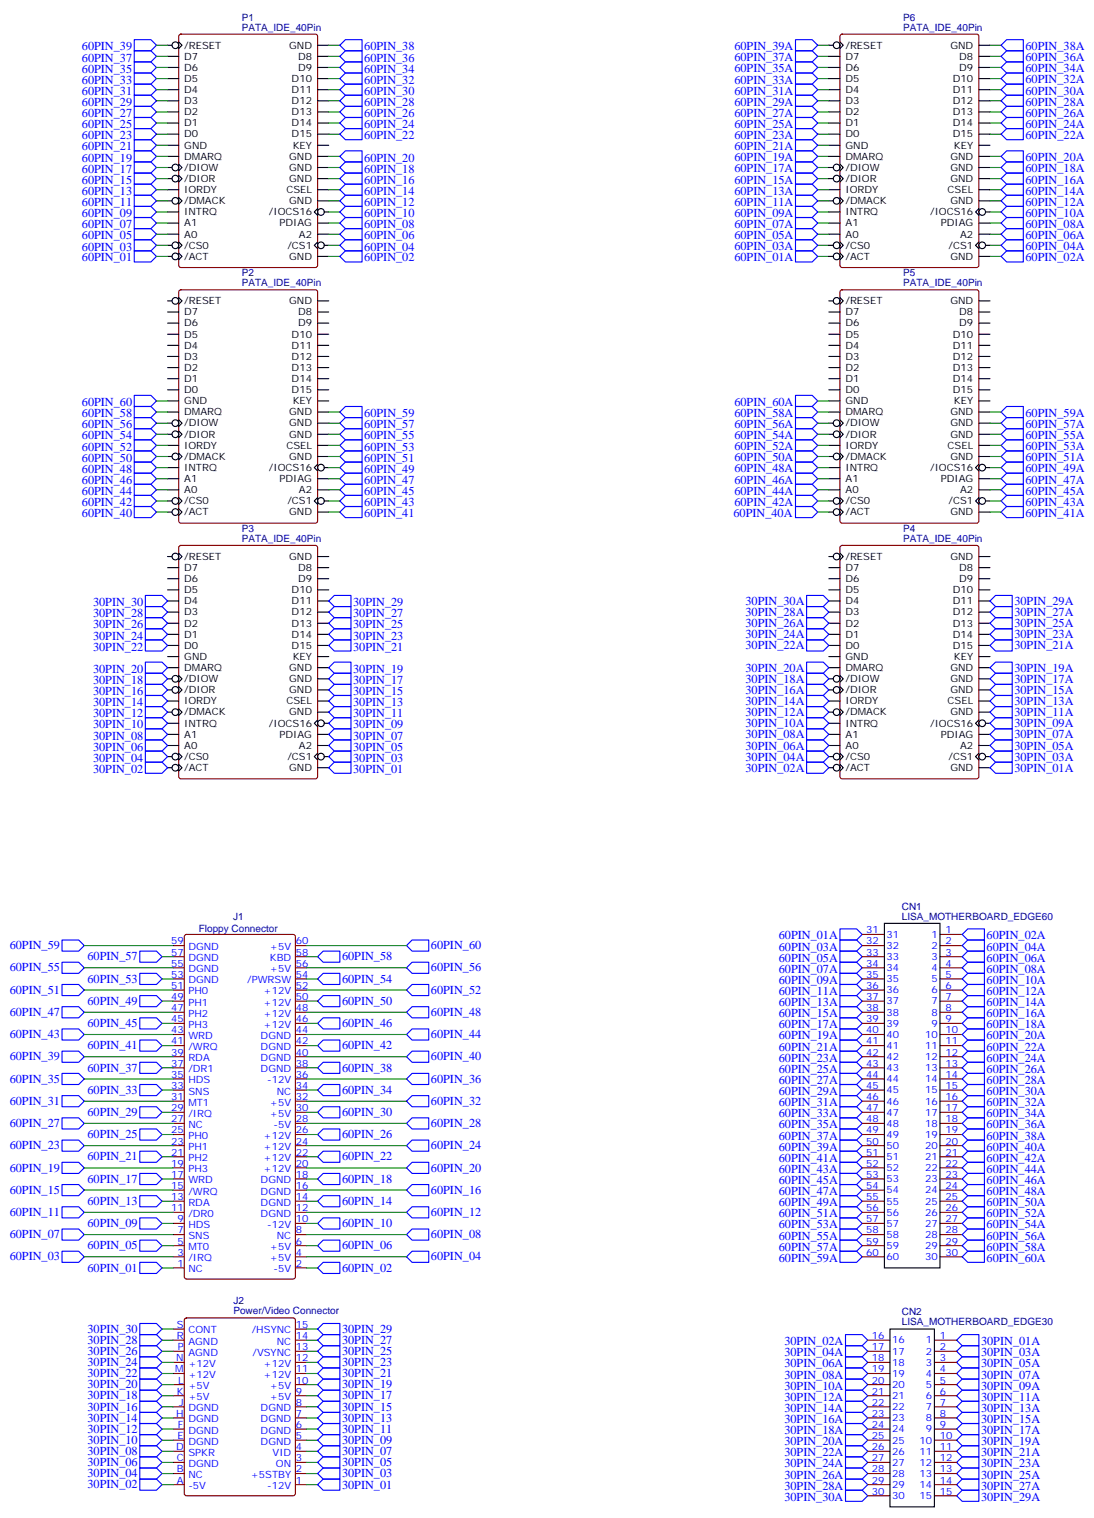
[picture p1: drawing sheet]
<svg xmlns="http://www.w3.org/2000/svg" width="347mm" height="482mm" viewBox="0 0 347 482" stroke-linecap="round" stroke-linejoin="round" font-family="sans-serif">
<defs><g id="words">
<g font-size="3.9" fill="#00f">
<text x="26" y="16">60PIN_39</text>
<text x="115.6" y="16">60PIN_38</text>
<text x="233.1" y="15.9">60PIN_39A</text>
<text x="325.5" y="15.9">60PIN_38A</text>
<text x="26" y="23.1">60PIN_35</text>
<text x="26" y="19.5">60PIN_37</text>
<text x="115.6" y="23.1">60PIN_34</text>
<text x="115.6" y="19.5">60PIN_36</text>
<text x="233.1" y="19.5">60PIN_37A</text>
<text x="233.1" y="23">60PIN_35A</text>
<text x="325.5" y="23">60PIN_34A</text>
<text x="325.5" y="19.4">60PIN_36A</text>
<text x="26" y="26.6">60PIN_33</text>
<text x="115.6" y="26.6">60PIN_32</text>
<text x="233.1" y="26.5">60PIN_33A</text>
<text x="325.5" y="26.5">60PIN_32A</text>
<text x="26" y="33.7">60PIN_29</text>
<text x="26" y="30.1">60PIN_31</text>
<text x="115.6" y="33.7">60PIN_28</text>
<text x="115.6" y="30.1">60PIN_30</text>
<text x="233.1" y="30">60PIN_31A</text>
<text x="233.1" y="33.6">60PIN_29A</text>
<text x="325.5" y="33.5">60PIN_28A</text>
<text x="325.5" y="30">60PIN_30A</text>
<text x="26" y="40.7">60PIN_25</text>
<text x="26" y="37.2">60PIN_27</text>
<text x="115.6" y="40.7">60PIN_24</text>
<text x="115.6" y="37.2">60PIN_26</text>
<text x="233.1" y="37.1">60PIN_27A</text>
<text x="233.1" y="40.6">60PIN_25A</text>
<text x="325.5" y="40.6">60PIN_24A</text>
<text x="325.5" y="37.1">60PIN_26A</text>
<text x="26" y="47.8">60PIN_21</text>
<text x="26" y="44.2">60PIN_23</text>
<text x="115.6" y="44.2">60PIN_22</text>
<text x="233.1" y="44.2">60PIN_23A</text>
<text x="233.1" y="47.7">60PIN_21A</text>
<text x="325.5" y="44.1">60PIN_22A</text>
<text x="26" y="51.3">60PIN_19</text>
<text x="115.6" y="51.3">60PIN_20</text>
<text x="233.1" y="51.2">60PIN_19A</text>
<text x="325.5" y="51.2">60PIN_20A</text>
<text x="26" y="58.3">60PIN_15</text>
<text x="26" y="54.8">60PIN_17</text>
<text x="115.6" y="54.8">60PIN_18</text>
<text x="115.6" y="58.3">60PIN_16</text>
<text x="233.1" y="54.7">60PIN_17A</text>
<text x="233.1" y="58.3">60PIN_15A</text>
<text x="325.5" y="58.2">60PIN_16A</text>
<text x="325.5" y="54.7">60PIN_18A</text>
<text x="26" y="65.4">60PIN_11</text>
<text x="26" y="61.9">60PIN_13</text>
<text x="115.6" y="61.9">60PIN_14</text>
<text x="115.6" y="65.4">60PIN_12</text>
<text x="233.1" y="61.8">60PIN_13A</text>
<text x="233.1" y="65.3">60PIN_11A</text>
<text x="325.5" y="65.3">60PIN_12A</text>
<text x="325.5" y="61.8">60PIN_14A</text>
<text x="26" y="68.9">60PIN_09</text>
<text x="115.6" y="68.9">60PIN_10</text>
<text x="233.1" y="68.9">60PIN_09A</text>
<text x="325.5" y="68.8">60PIN_10A</text>
<text x="26" y="76">60PIN_05</text>
<text x="26" y="72.5">60PIN_07</text>
<text x="115.6" y="72.5">60PIN_08</text>
<text x="115.6" y="76">60PIN_06</text>
<text x="233.1" y="72.4">60PIN_07A</text>
<text x="233.1" y="75.9">60PIN_05A</text>
<text x="325.5" y="75.9">60PIN_06A</text>
<text x="325.5" y="72.4">60PIN_08A</text>
<text x="26" y="83">60PIN_01</text>
<text x="26" y="79.5">60PIN_03</text>
<text x="115.6" y="79.5">60PIN_04</text>
<text x="115.6" y="83">60PIN_02</text>
<text x="233.1" y="79.4">60PIN_03A</text>
<text x="233.1" y="83">60PIN_01A</text>
<text x="325.5" y="82.9">60PIN_02A</text>
<text x="325.5" y="79.4">60PIN_04A</text>
<text x="26" y="128.9">60PIN_60</text>
<text x="233.1" y="128.8">60PIN_60A</text>
<text x="26" y="132.4">60PIN_58</text>
<text x="26" y="136">60PIN_56</text>
<text x="115.6" y="132.4">60PIN_59</text>
<text x="115.6" y="136">60PIN_57</text>
<text x="233.1" y="132.3">60PIN_58A</text>
<text x="233.1" y="135.9">60PIN_56A</text>
<text x="325.5" y="132.3">60PIN_59A</text>
<text x="325.5" y="135.9">60PIN_57A</text>
<text x="26" y="139.5">60PIN_54</text>
<text x="26" y="143">60PIN_52</text>
<text x="115.6" y="139.5">60PIN_55</text>
<text x="115.6" y="143">60PIN_53</text>
<text x="233.1" y="139.4">60PIN_54A</text>
<text x="233.1" y="142.9">60PIN_52A</text>
<text x="325.5" y="139.4">60PIN_55A</text>
<text x="325.5" y="142.9">60PIN_53A</text>
<text x="26" y="146.5">60PIN_50</text>
<text x="115.6" y="146.5">60PIN_51</text>
<text x="233.1" y="146.4">60PIN_50A</text>
<text x="233.1" y="150">60PIN_48A</text>
<text x="325.5" y="146.4">60PIN_51A</text>
<text x="325.5" y="150">60PIN_49A</text>
<text x="26" y="150.1">60PIN_48</text>
<text x="26" y="153.6">60PIN_46</text>
<text x="115.6" y="150.1">60PIN_49</text>
<text x="115.6" y="153.6">60PIN_47</text>
<text x="233.1" y="153.5">60PIN_46A</text>
<text x="325.5" y="153.5">60PIN_47A</text>
<text x="26" y="157.1">60PIN_44</text>
<text x="26" y="160.7">60PIN_42</text>
<text x="115.6" y="157.1">60PIN_45</text>
<text x="115.6" y="160.7">60PIN_43</text>
<text x="233.1" y="157">60PIN_44A</text>
<text x="233.1" y="160.5">60PIN_42A</text>
<text x="325.5" y="157">60PIN_45A</text>
<text x="325.5" y="160.5">60PIN_43A</text>
<text x="26" y="164.2">60PIN_40</text>
<text x="115.6" y="164.2">60PIN_41</text>
<text x="232.8" y="164.1">60PIN_40A</text>
<text x="325.5" y="164.1">60PIN_41A</text>
<text x="29.5" y="192.4">30PIN_30</text>
<text x="29.5" y="195.9">30PIN_28</text>
<text x="112.1" y="195.9">30PIN_27</text>
<text x="112.1" y="192.4">30PIN_29</text>
<text x="236.6" y="195.5">30PIN_28A</text>
<text x="236.6" y="192">30PIN_30A</text>
<text x="322" y="195.5">30PIN_27A</text>
<text x="322" y="192">30PIN_29A</text>
<text x="29.5" y="199.5">30PIN_26</text>
<text x="29.5" y="203">30PIN_24</text>
<text x="112.1" y="199.5">30PIN_25</text>
<text x="112.1" y="203">30PIN_23</text>
<text x="236.6" y="202.6">30PIN_24A</text>
<text x="236.6" y="199.1">30PIN_26A</text>
<text x="322" y="202.6">30PIN_23A</text>
<text x="322" y="199.1">30PIN_25A</text>
<text x="29.5" y="206.5">30PIN_22</text>
<text x="112.1" y="206.5">30PIN_21</text>
<text x="236.6" y="206.1">30PIN_22A</text>
<text x="322" y="206.1">30PIN_21A</text>
<text x="29.5" y="213.6">30PIN_20</text>
<text x="112.1" y="213.6">30PIN_19</text>
<text x="236.6" y="213.2">30PIN_20A</text>
<text x="322" y="213.2">30PIN_19A</text>
<text x="29.5" y="217.1">30PIN_18</text>
<text x="29.5" y="220.6">30PIN_16</text>
<text x="112.1" y="220.6">30PIN_15</text>
<text x="112.1" y="217.1">30PIN_17</text>
<text x="236.6" y="220.2">30PIN_16A</text>
<text x="236.6" y="216.7">30PIN_18A</text>
<text x="322" y="216.7">30PIN_17A</text>
<text x="322" y="220.2">30PIN_15A</text>
<text x="29.5" y="227.7">30PIN_12</text>
<text x="29.5" y="224.2">30PIN_14</text>
<text x="112.1" y="227.7">30PIN_11</text>
<text x="112.1" y="224.2">30PIN_13</text>
<text x="236.6" y="227.3">30PIN_12A</text>
<text x="236.6" y="223.8">30PIN_14A</text>
<text x="322" y="227.3">30PIN_11A</text>
<text x="322" y="223.8">30PIN_13A</text>
<text x="29.5" y="231.2">30PIN_10</text>
<text x="112.1" y="231.2">30PIN_09</text>
<text x="236.6" y="230.8">30PIN_10A</text>
<text x="322" y="230.8">30PIN_09A</text>
<text x="29.5" y="238.3">30PIN_06</text>
<text x="29.5" y="234.7">30PIN_08</text>
<text x="112.1" y="238.3">30PIN_05</text>
<text x="112.1" y="234.7">30PIN_07</text>
<text x="236.6" y="237.9">30PIN_06A</text>
<text x="236.6" y="234.4">30PIN_08A</text>
<text x="322" y="237.9">30PIN_05A</text>
<text x="322" y="234.4">30PIN_07A</text>
<text x="29.5" y="245.3">30PIN_02</text>
<text x="29.5" y="241.8">30PIN_04</text>
<text x="112.1" y="245.2">30PIN_01</text>
<text x="112.1" y="241.8">30PIN_03</text>
<text x="236.6" y="244.9">30PIN_02A</text>
<text x="236.6" y="241.4">30PIN_04A</text>
<text x="322" y="244.9">30PIN_01A</text>
<text x="322" y="241.4">30PIN_03A</text>
<text x="247.2" y="298.2">60PIN_01A</text>
<text x="313.2" y="298.2">60PIN_02A</text>
<text x="3.1" y="301.3">60PIN_59</text>
<text x="27.8" y="304.8">60PIN_57</text>
<text x="108.6" y="304.8">60PIN_58</text>
<text x="136.8" y="301.3">60PIN_60</text>
<text x="247.2" y="301.7">60PIN_03A</text>
<text x="247.2" y="305.2">60PIN_05A</text>
<text x="313.2" y="305.2">60PIN_06A</text>
<text x="313.2" y="301.7">60PIN_04A</text>
<text x="3.1" y="308.3">60PIN_55</text>
<text x="27.8" y="311.9">60PIN_53</text>
<text x="108.6" y="311.9">60PIN_54</text>
<text x="136.8" y="308.3">60PIN_56</text>
<text x="247.2" y="308.8">60PIN_07A</text>
<text x="313.2" y="308.8">60PIN_08A</text>
<text x="3.1" y="315.4">60PIN_51</text>
<text x="136.8" y="315.4">60PIN_52</text>
<text x="247.2" y="312.3">60PIN_09A</text>
<text x="247.2" y="315.8">60PIN_11A</text>
<text x="313.2" y="315.8">60PIN_12A</text>
<text x="313.2" y="312.3">60PIN_10A</text>
<text x="3.1" y="322.4">60PIN_47</text>
<text x="27.8" y="318.9">60PIN_49</text>
<text x="108.6" y="318.9">60PIN_50</text>
<text x="136.8" y="322.4">60PIN_48</text>
<text x="247.2" y="319.3">60PIN_13A</text>
<text x="247.2" y="322.9">60PIN_15A</text>
<text x="313.2" y="322.9">60PIN_16A</text>
<text x="313.2" y="319.3">60PIN_14A</text>
<text x="3.1" y="329.5">60PIN_43</text>
<text x="27.8" y="326">60PIN_45</text>
<text x="108.6" y="326">60PIN_46</text>
<text x="136.8" y="329.5">60PIN_44</text>
<text x="247.2" y="326.4">60PIN_17A</text>
<text x="247.2" y="329.9">60PIN_19A</text>
<text x="313.2" y="329.9">60PIN_20A</text>
<text x="313.2" y="326.4">60PIN_18A</text>
<text x="27.8" y="333">60PIN_41</text>
<text x="108.6" y="333">60PIN_42</text>
<text x="247.2" y="333.4">60PIN_21A</text>
<text x="313.2" y="333.4">60PIN_22A</text>
<text x="3.1" y="336.5">60PIN_39</text>
<text x="27.8" y="340.1">60PIN_37</text>
<text x="108.6" y="340.1">60PIN_38</text>
<text x="136.8" y="336.5">60PIN_40</text>
<text x="247.2" y="337">60PIN_23A</text>
<text x="247.2" y="340.5">60PIN_25A</text>
<text x="313.2" y="340.5">60PIN_26A</text>
<text x="313.2" y="337">60PIN_24A</text>
<text x="3.1" y="343.6">60PIN_35</text>
<text x="27.8" y="347.1">60PIN_33</text>
<text x="108.6" y="347.1">60PIN_34</text>
<text x="136.8" y="343.6">60PIN_36</text>
<text x="247.2" y="344">60PIN_27A</text>
<text x="247.2" y="347.6">60PIN_29A</text>
<text x="313.2" y="347.6">60PIN_30A</text>
<text x="313.2" y="344">60PIN_28A</text>
<text x="3.1" y="350.7">60PIN_31</text>
<text x="136.8" y="350.7">60PIN_32</text>
<text x="247.2" y="351.1">60PIN_31A</text>
<text x="313.2" y="351.1">60PIN_32A</text>
<text x="3.1" y="357.7">60PIN_27</text>
<text x="27.8" y="354.2">60PIN_29</text>
<text x="108.6" y="354.2">60PIN_30</text>
<text x="136.8" y="357.7">60PIN_28</text>
<text x="247.2" y="354.6">60PIN_33A</text>
<text x="247.2" y="358.1">60PIN_35A</text>
<text x="313.2" y="358.1">60PIN_36A</text>
<text x="313.2" y="354.6">60PIN_34A</text>
<text x="3.1" y="364.8">60PIN_23</text>
<text x="27.8" y="361.2">60PIN_25</text>
<text x="108.6" y="361.2">60PIN_26</text>
<text x="136.8" y="364.8">60PIN_24</text>
<text x="247.2" y="361.7">60PIN_37A</text>
<text x="247.2" y="365.2">60PIN_39A</text>
<text x="313.2" y="365.2">60PIN_40A</text>
<text x="313.2" y="361.7">60PIN_38A</text>
<text x="3.1" y="371.8">60PIN_19</text>
<text x="27.8" y="368.3">60PIN_21</text>
<text x="108.6" y="368.3">60PIN_22</text>
<text x="136.8" y="371.8">60PIN_20</text>
<text x="247.2" y="368.7">60PIN_41A</text>
<text x="313.2" y="368.7">60PIN_42A</text>
<text x="27.8" y="375.4">60PIN_17</text>
<text x="108.6" y="375.4">60PIN_18</text>
<text x="247.2" y="372.3">60PIN_43A</text>
<text x="247.2" y="375.8">60PIN_45A</text>
<text x="313.2" y="375.8">60PIN_46A</text>
<text x="313.2" y="372.3">60PIN_44A</text>
<text x="3.1" y="378.9">60PIN_15</text>
<text x="27.8" y="382.4">60PIN_13</text>
<text x="108.6" y="382.4">60PIN_14</text>
<text x="136.8" y="378.9">60PIN_16</text>
<text x="247.2" y="379.3">60PIN_47A</text>
<text x="247.2" y="382.8">60PIN_49A</text>
<text x="313.2" y="382.8">60PIN_50A</text>
<text x="313.2" y="379.3">60PIN_48A</text>
<text x="3.1" y="385.9">60PIN_11</text>
<text x="27.8" y="389.5">60PIN_09</text>
<text x="108.6" y="389.5">60PIN_10</text>
<text x="136.8" y="385.9">60PIN_12</text>
<text x="247.2" y="386.4">60PIN_51A</text>
<text x="247.2" y="389.9">60PIN_53A</text>
<text x="313.2" y="389.9">60PIN_54A</text>
<text x="313.2" y="386.4">60PIN_52A</text>
<text x="3.1" y="393">60PIN_07</text>
<text x="136.8" y="393">60PIN_08</text>
<text x="247.2" y="393.4">60PIN_55A</text>
<text x="313.2" y="393.4">60PIN_56A</text>
<text x="3.1" y="400">60PIN_03</text>
<text x="27.8" y="396.5">60PIN_05</text>
<text x="108.6" y="396.5">60PIN_06</text>
<text x="136.8" y="400">60PIN_04</text>
<text x="247.2" y="396.9">60PIN_57A</text>
<text x="247.2" y="400.5">60PIN_59A</text>
<text x="313.2" y="400.5">60PIN_60A</text>
<text x="313.2" y="396.9">60PIN_58A</text>
<text x="27.8" y="403.7">60PIN_01</text>
<text x="108.6" y="403.6">60PIN_02</text>
<text x="27.8" y="423">30PIN_30</text>
<text x="108.6" y="423">30PIN_29</text>
<text x="27.8" y="430">30PIN_26</text>
<text x="27.8" y="426.5">30PIN_28</text>
<text x="108.6" y="426.5">30PIN_27</text>
<text x="108.6" y="430">30PIN_25</text>
<text x="249" y="426.9">30PIN_02A</text>
<text x="249" y="430.5">30PIN_04A</text>
<text x="311.4" y="430.5">30PIN_03A</text>
<text x="311.4" y="426.9">30PIN_01A</text>
<text x="27.8" y="437.1">30PIN_22</text>
<text x="27.8" y="433.6">30PIN_24</text>
<text x="108.6" y="433.6">30PIN_23</text>
<text x="108.6" y="437.1">30PIN_21</text>
<text x="249" y="434">30PIN_06A</text>
<text x="249" y="437.5">30PIN_08A</text>
<text x="311.4" y="437.5">30PIN_07A</text>
<text x="311.4" y="434">30PIN_05A</text>
<text x="27.8" y="440.6">30PIN_20</text>
<text x="108.6" y="440.6">30PIN_19</text>
<text x="249" y="441">30PIN_10A</text>
<text x="311.4" y="441">30PIN_09A</text>
<text x="27.8" y="447.7">30PIN_16</text>
<text x="27.8" y="444.1">30PIN_18</text>
<text x="108.6" y="444.1">30PIN_17</text>
<text x="108.6" y="447.7">30PIN_15</text>
<text x="249" y="444.6">30PIN_12A</text>
<text x="249" y="448.1">30PIN_14A</text>
<text x="311.4" y="448.1">30PIN_13A</text>
<text x="311.4" y="444.6">30PIN_11A</text>
<text x="27.8" y="454.7">30PIN_12</text>
<text x="27.8" y="451.2">30PIN_14</text>
<text x="108.6" y="451.2">30PIN_13</text>
<text x="108.6" y="454.7">30PIN_11</text>
<text x="249" y="451.6">30PIN_16A</text>
<text x="249" y="455.2">30PIN_18A</text>
<text x="311.4" y="455.2">30PIN_17A</text>
<text x="311.4" y="451.6">30PIN_15A</text>
<text x="27.8" y="461.8">30PIN_08</text>
<text x="27.8" y="458.3">30PIN_10</text>
<text x="108.6" y="458.3">30PIN_09</text>
<text x="108.6" y="461.8">30PIN_07</text>
<text x="249" y="458.7">30PIN_20A</text>
<text x="311.4" y="458.7">30PIN_19A</text>
<text x="27.8" y="465.3">30PIN_06</text>
<text x="108.6" y="465.3">30PIN_05</text>
<text x="249" y="462.2">30PIN_22A</text>
<text x="249" y="465.7">30PIN_24A</text>
<text x="311.4" y="465.7">30PIN_23A</text>
<text x="311.4" y="462.2">30PIN_21A</text>
<text x="27.8" y="472.4">30PIN_02</text>
<text x="27.8" y="468.8">30PIN_04</text>
<text x="108.6" y="468.8">30PIN_03</text>
<text x="108.6" y="472.5">30PIN_01</text>
<text x="249" y="469.3">30PIN_26A</text>
<text x="249" y="472.8">30PIN_28A</text>
<text x="311.4" y="472.8">30PIN_27A</text>
<text x="311.4" y="469.3">30PIN_25A</text>
<text x="249" y="476.3">30PIN_30A</text>
<text x="311.4" y="476.3">30PIN_29A</text>
</g>
<g font-size="3.2" fill="#000080">
<text x="76.8" y="9.8">PATA_IDE_40Pin</text>
<text x="76.8" y="6.6">P1</text>
<text x="286.7" y="9.8">PATA_IDE_40Pin</text>
<text x="286.7" y="6.6">P6</text>
<text x="76.8" y="87.7">P2</text>
<text x="286.7" y="87.7">P5</text>
<text x="76.8" y="90.9">PATA_IDE_40Pin</text>
<text x="286.7" y="90.9">PATA_IDE_40Pin</text>
<text x="76.8" y="172">PATA_IDE_40Pin</text>
<text x="76.8" y="168.9">P3</text>
<text x="286.7" y="172">PATA_IDE_40Pin</text>
<text x="286.7" y="168.9">P4</text>
<text x="74" y="292.1">J1</text>
<text x="286.3" y="292">LISA_MOTHERBOARD_EDGE60</text>
<text x="286.3" y="288.7">CN1</text>
<text x="63.1" y="295.9">Floppy Connector</text>
<text x="74.1" y="413.8">J2</text>
<text x="74.1" y="417.1">Power/Video Connector</text>
<text x="286.3" y="417.5">CN2</text>
<text x="286.3" y="420.6">LISA_MOTHERBOARD_EDGE30</text>
</g>
<g font-size="3.2">
<text x="58.5" y="15.4">/RESET</text>
<text x="91.8" y="15.4">GND</text>
<text x="268.4" y="15.4">/RESET</text>
<text x="301.7" y="15.4">GND</text>
<text x="58.5" y="18.9">D7</text>
<text x="58.5" y="22.5">D6</text>
<text x="94.6" y="18.9">D8</text>
<text x="94.6" y="22.5">D9</text>
<text x="268.4" y="18.9">D7</text>
<text x="268.4" y="22.5">D6</text>
<text x="304.5" y="18.9">D8</text>
<text x="304.5" y="22.5">D9</text>
<text x="58.5" y="26">D5</text>
<text x="58.5" y="29.5">D4</text>
<text x="92.6" y="26">D10</text>
<text x="92.6" y="29.5">D11</text>
<text x="268.4" y="26">D5</text>
<text x="268.4" y="29.5">D4</text>
<text x="302.5" y="26">D10</text>
<text x="302.5" y="29.5">D11</text>
<text x="58.5" y="33.1">D3</text>
<text x="92.6" y="33.1">D12</text>
<text x="268.4" y="33.1">D3</text>
<text x="302.5" y="33.1">D12</text>
<text x="58.5" y="36.6">D2</text>
<text x="58.5" y="40.1">D1</text>
<text x="92.6" y="36.6">D13</text>
<text x="92.6" y="40.1">D14</text>
<text x="268.4" y="36.6">D2</text>
<text x="268.4" y="40.1">D1</text>
<text x="302.5" y="36.6">D13</text>
<text x="302.5" y="40.1">D14</text>
<text x="58.5" y="43.6">D0</text>
<text x="58.5" y="47.2">GND</text>
<text x="92.6" y="43.6">D15</text>
<text x="92.9" y="47.2">KEY</text>
<text x="268.4" y="43.6">D0</text>
<text x="268.4" y="47.2">GND</text>
<text x="302.5" y="43.6">D15</text>
<text x="302.8" y="47.2">KEY</text>
<text x="58.5" y="50.7">DMARQ</text>
<text x="91.8" y="50.7">GND</text>
<text x="268.4" y="50.7">DMARQ</text>
<text x="301.7" y="50.7">GND</text>
<text x="58.5" y="54.2">/DIOW</text>
<text x="58.5" y="57.7">/DIOR</text>
<text x="91.8" y="54.2">GND</text>
<text x="91.8" y="57.7">GND</text>
<text x="268.4" y="54.2">/DIOW</text>
<text x="268.4" y="57.7">/DIOR</text>
<text x="301.7" y="54.2">GND</text>
<text x="301.7" y="57.7">GND</text>
<text x="58.5" y="61.3">IORDY</text>
<text x="58.5" y="64.8">/DMACK</text>
<text x="90.9" y="61.3">CSEL</text>
<text x="91.8" y="64.8">GND</text>
<text x="268.4" y="61.3">IORDY</text>
<text x="268.4" y="64.8">/DMACK</text>
<text x="300.8" y="61.3">CSEL</text>
<text x="301.7" y="64.8">GND</text>
<text x="58.5" y="68.3">INTRQ</text>
<text x="58.5" y="71.9">A1</text>
<text x="85.4" y="68.3">/IOCS16</text>
<text x="88.7" y="71.9">PDIAG</text>
<text x="268.4" y="68.3">INTRQ</text>
<text x="268.4" y="71.9">A1</text>
<text x="295.3" y="68.3">/IOCS16</text>
<text x="298.6" y="71.9">PDIAG</text>
<text x="58.5" y="75.4">A0</text>
<text x="94.9" y="75.4">A2</text>
<text x="268.4" y="75.4">A0</text>
<text x="304.8" y="75.4">A2</text>
<text x="58.5" y="78.9">/CS0</text>
<text x="58.5" y="82.4">/ACT</text>
<text x="91.2" y="78.9">/CS1</text>
<text x="91.8" y="82.4">GND</text>
<text x="268.4" y="78.9">/CS0</text>
<text x="268.4" y="82.4">/ACT</text>
<text x="301.1" y="78.9">/CS1</text>
<text x="301.7" y="82.4">GND</text>
<text x="58.5" y="96.6">/RESET</text>
<text x="58.5" y="100.1">D7</text>
<text x="91.8" y="96.6">GND</text>
<text x="94.6" y="100.1">D8</text>
<text x="268.4" y="96.6">/RESET</text>
<text x="268.4" y="100.1">D7</text>
<text x="301.7" y="96.6">GND</text>
<text x="304.5" y="100.1">D8</text>
<text x="58.5" y="103.6">D6</text>
<text x="58.5" y="107.1">D5</text>
<text x="92.6" y="107.1">D10</text>
<text x="94.6" y="103.6">D9</text>
<text x="268.4" y="103.6">D6</text>
<text x="268.4" y="107.1">D5</text>
<text x="302.5" y="107.1">D10</text>
<text x="304.5" y="103.6">D9</text>
<text x="58.5" y="110.7">D4</text>
<text x="92.6" y="110.7">D11</text>
<text x="268.4" y="110.7">D4</text>
<text x="302.5" y="110.7">D11</text>
<text x="58.5" y="114.2">D3</text>
<text x="58.5" y="117.7">D2</text>
<text x="92.6" y="114.2">D12</text>
<text x="92.6" y="117.7">D13</text>
<text x="268.4" y="114.2">D3</text>
<text x="268.4" y="117.7">D2</text>
<text x="302.5" y="114.2">D12</text>
<text x="302.5" y="117.7">D13</text>
<text x="58.5" y="121.2">D1</text>
<text x="58.5" y="124.8">D0</text>
<text x="92.6" y="121.2">D14</text>
<text x="92.6" y="124.8">D15</text>
<text x="268.4" y="121.2">D1</text>
<text x="268.4" y="124.8">D0</text>
<text x="302.5" y="121.2">D14</text>
<text x="302.5" y="124.8">D15</text>
<text x="58.5" y="128.3">GND</text>
<text x="58.5" y="131.8">DMARQ</text>
<text x="91.8" y="131.8">GND</text>
<text x="92.9" y="128.3">KEY</text>
<text x="268.4" y="128.3">GND</text>
<text x="268.4" y="131.8">DMARQ</text>
<text x="301.7" y="131.8">GND</text>
<text x="302.8" y="128.3">KEY</text>
<text x="58.5" y="135.4">/DIOW</text>
<text x="91.8" y="135.4">GND</text>
<text x="268.4" y="135.4">/DIOW</text>
<text x="301.7" y="135.4">GND</text>
<text x="58.5" y="138.9">/DIOR</text>
<text x="58.5" y="142.4">IORDY</text>
<text x="90.9" y="142.4">CSEL</text>
<text x="91.8" y="138.9">GND</text>
<text x="268.4" y="138.9">/DIOR</text>
<text x="268.4" y="142.4">IORDY</text>
<text x="300.8" y="142.4">CSEL</text>
<text x="301.7" y="138.9">GND</text>
<text x="58.5" y="145.9">/DMACK</text>
<text x="58.5" y="149.5">INTRQ</text>
<text x="85.4" y="149.5">/IOCS16</text>
<text x="91.8" y="145.9">GND</text>
<text x="268.4" y="145.9">/DMACK</text>
<text x="268.4" y="149.5">INTRQ</text>
<text x="295.3" y="149.5">/IOCS16</text>
<text x="301.7" y="145.9">GND</text>
<text x="58.5" y="153">A1</text>
<text x="88.7" y="153">PDIAG</text>
<text x="268.4" y="153">A1</text>
<text x="298.6" y="153">PDIAG</text>
<text x="58.5" y="156.5">A0</text>
<text x="58.5" y="160.1">/CS0</text>
<text x="91.2" y="160.1">/CS1</text>
<text x="94.9" y="156.5">A2</text>
<text x="268.4" y="156.5">A0</text>
<text x="268.4" y="160.1">/CS0</text>
<text x="301.1" y="160.1">/CS1</text>
<text x="304.8" y="156.5">A2</text>
<text x="58.5" y="163.6">/ACT</text>
<text x="91.8" y="163.6">GND</text>
<text x="268.4" y="163.6">/ACT</text>
<text x="301.7" y="163.6">GND</text>
<text x="58.5" y="177.7">/RESET</text>
<text x="91.8" y="177.7">GND</text>
<text x="268.4" y="177.7">/RESET</text>
<text x="301.7" y="177.7">GND</text>
<text x="58.5" y="181.2">D7</text>
<text x="58.5" y="184.7">D6</text>
<text x="94.6" y="181.2">D8</text>
<text x="94.6" y="184.7">D9</text>
<text x="268.4" y="181.2">D7</text>
<text x="268.4" y="184.7">D6</text>
<text x="304.5" y="181.2">D8</text>
<text x="304.5" y="184.7">D9</text>
<text x="58.5" y="188.3">D5</text>
<text x="58.5" y="191.8">D4</text>
<text x="92.6" y="188.3">D10</text>
<text x="92.6" y="191.8">D11</text>
<text x="268.4" y="188.3">D5</text>
<text x="268.4" y="191.8">D4</text>
<text x="302.5" y="188.3">D10</text>
<text x="302.5" y="191.8">D11</text>
<text x="58.5" y="195.3">D3</text>
<text x="92.6" y="195.3">D12</text>
<text x="268.4" y="195.3">D3</text>
<text x="302.5" y="195.3">D12</text>
<text x="58.5" y="198.9">D2</text>
<text x="58.5" y="202.4">D1</text>
<text x="92.6" y="198.9">D13</text>
<text x="92.6" y="202.4">D14</text>
<text x="268.4" y="198.9">D2</text>
<text x="268.4" y="202.4">D1</text>
<text x="302.5" y="198.9">D13</text>
<text x="302.5" y="202.4">D14</text>
<text x="58.5" y="205.9">D0</text>
<text x="58.5" y="209.4">GND</text>
<text x="92.6" y="205.9">D15</text>
<text x="92.9" y="209.4">KEY</text>
<text x="268.4" y="205.9">D0</text>
<text x="268.4" y="209.4">GND</text>
<text x="302.5" y="205.9">D15</text>
<text x="302.8" y="209.4">KEY</text>
<text x="58.5" y="213">DMARQ</text>
<text x="91.8" y="213">GND</text>
<text x="268.4" y="213">DMARQ</text>
<text x="301.7" y="213">GND</text>
<text x="58.5" y="216.5">/DIOW</text>
<text x="58.5" y="220">/DIOR</text>
<text x="91.8" y="216.5">GND</text>
<text x="91.8" y="220">GND</text>
<text x="268.4" y="216.5">/DIOW</text>
<text x="268.4" y="220">/DIOR</text>
<text x="301.7" y="216.5">GND</text>
<text x="301.7" y="220">GND</text>
<text x="58.5" y="223.6">IORDY</text>
<text x="58.5" y="227.1">/DMACK</text>
<text x="90.9" y="223.6">CSEL</text>
<text x="91.8" y="227.1">GND</text>
<text x="268.4" y="223.6">IORDY</text>
<text x="268.4" y="227.1">/DMACK</text>
<text x="300.8" y="223.6">CSEL</text>
<text x="301.7" y="227.1">GND</text>
<text x="58.5" y="230.6">INTRQ</text>
<text x="85.4" y="230.6">/IOCS16</text>
<text x="268.4" y="230.6">INTRQ</text>
<text x="295.3" y="230.6">/IOCS16</text>
<text x="58.5" y="234.1">A1</text>
<text x="58.5" y="237.7">A0</text>
<text x="88.7" y="234.1">PDIAG</text>
<text x="94.9" y="237.7">A2</text>
<text x="268.4" y="234.1">A1</text>
<text x="268.4" y="237.7">A0</text>
<text x="298.6" y="234.1">PDIAG</text>
<text x="304.8" y="237.7">A2</text>
<text x="58.5" y="241.2">/CS0</text>
<text x="58.5" y="244.7">/ACT</text>
<text x="91.2" y="241.2">/CS1</text>
<text x="91.8" y="244.7">GND</text>
<text x="268.4" y="241.2">/CS0</text>
<text x="268.4" y="244.7">/ACT</text>
<text x="301.1" y="241.2">/CS1</text>
<text x="301.7" y="244.7">GND</text>
</g>
<g font-size="3.2" fill="#00f">
<text x="54.3" y="299.8">59</text>
<text x="93.9" y="299.8">60</text>
<text x="274.9" y="296.2">31</text>
<text x="274.9" y="299.8">32</text>
<text x="281.4" y="297.6">31</text>
<text x="295.7" y="297.6">1</text>
<text x="300.1" y="296.2">1</text>
<text x="300.1" y="299.8">2</text>
<text x="54.3" y="303.3">57</text>
<text x="59.8" y="305">DGND</text>
<text x="59.8" y="301.5">DGND</text>
<text x="85.6" y="305">KBD</text>
<text x="85.7" y="301.5">+5V</text>
<text x="93.9" y="303.3">58</text>
<text x="274.9" y="303.3">33</text>
<text x="281.4" y="301.2">32</text>
<text x="281.4" y="304.7">33</text>
<text x="295.7" y="301.2">2</text>
<text x="295.7" y="304.7">3</text>
<text x="300.1" y="303.3">3</text>
<text x="54.3" y="310.3">53</text>
<text x="54.3" y="306.8">55</text>
<text x="59.8" y="308.6">DGND</text>
<text x="85.7" y="308.6">+5V</text>
<text x="93.9" y="306.8">56</text>
<text x="93.9" y="310.3">54</text>
<text x="274.9" y="306.8">34</text>
<text x="274.9" y="310.3">35</text>
<text x="281.4" y="308.2">34</text>
<text x="281.4" y="311.7">35</text>
<text x="295.7" y="308.2">4</text>
<text x="295.7" y="311.7">5</text>
<text x="300.1" y="306.8">4</text>
<text x="300.1" y="310.3">5</text>
<text x="54.3" y="317.4">49</text>
<text x="54.3" y="313.9">51</text>
<text x="59.8" y="315.6">PH0</text>
<text x="59.8" y="312.1">DGND</text>
<text x="78.5" y="312.1">/PWRSW</text>
<text x="83.7" y="315.6">+12V</text>
<text x="93.9" y="313.9">52</text>
<text x="93.9" y="317.4">50</text>
<text x="274.9" y="313.9">36</text>
<text x="274.9" y="317.4">37</text>
<text x="281.4" y="315.3">36</text>
<text x="295.7" y="315.3">6</text>
<text x="300.1" y="313.9">6</text>
<text x="300.1" y="317.4">7</text>
<text x="54.3" y="320.9">47</text>
<text x="59.8" y="322.7">PH2</text>
<text x="59.8" y="319.2">PH1</text>
<text x="83.7" y="319.2">+12V</text>
<text x="83.7" y="322.7">+12V</text>
<text x="93.9" y="320.9">48</text>
<text x="274.9" y="320.9">38</text>
<text x="281.4" y="318.8">37</text>
<text x="281.4" y="322.3">38</text>
<text x="295.7" y="318.8">7</text>
<text x="295.7" y="322.3">8</text>
<text x="300.1" y="320.9">8</text>
<text x="54.3" y="328">43</text>
<text x="54.3" y="324.4">45</text>
<text x="59.8" y="329.7">WRD</text>
<text x="59.8" y="326.2">PH3</text>
<text x="82.7" y="329.7">DGND</text>
<text x="83.7" y="326.2">+12V</text>
<text x="93.9" y="324.4">46</text>
<text x="93.9" y="328">44</text>
<text x="274.9" y="324.4">39</text>
<text x="274.9" y="328">40</text>
<text x="281.4" y="325.9">39</text>
<text x="281.4" y="329.4">40</text>
<text x="293.6" y="329.4">10</text>
<text x="295.7" y="325.9">9</text>
<text x="300.1" y="324.4">9</text>
<text x="300.1" y="328">10</text>
<text x="54.3" y="335">39</text>
<text x="54.3" y="331.5">41</text>
<text x="59.8" y="333.3">/WRQ</text>
<text x="82.7" y="333.3">DGND</text>
<text x="93.9" y="331.5">42</text>
<text x="93.9" y="335">40</text>
<text x="274.9" y="331.5">41</text>
<text x="274.9" y="335">42</text>
<text x="281.4" y="332.9">41</text>
<text x="293.6" y="332.9">11</text>
<text x="300.1" y="331.5">11</text>
<text x="300.1" y="335">12</text>
<text x="54.3" y="338.6">37</text>
<text x="59.8" y="340.3">/DR1</text>
<text x="59.8" y="336.8">RDA</text>
<text x="82.7" y="336.8">DGND</text>
<text x="82.7" y="340.3">DGND</text>
<text x="93.9" y="338.6">38</text>
<text x="274.9" y="338.6">43</text>
<text x="281.4" y="336.4">42</text>
<text x="281.4" y="340">43</text>
<text x="293.6" y="336.4">12</text>
<text x="293.6" y="340">13</text>
<text x="300.1" y="338.6">13</text>
<text x="54.3" y="345.6">33</text>
<text x="54.3" y="342.1">35</text>
<text x="59.8" y="347.4">SNS</text>
<text x="59.8" y="343.9">HDS</text>
<text x="84.8" y="343.9">-12V</text>
<text x="87.9" y="347.4">NC</text>
<text x="93.9" y="342.1">36</text>
<text x="93.9" y="345.6">34</text>
<text x="274.9" y="342.1">44</text>
<text x="274.9" y="345.6">45</text>
<text x="281.4" y="343.5">44</text>
<text x="281.4" y="347">45</text>
<text x="293.6" y="343.5">14</text>
<text x="293.6" y="347">15</text>
<text x="300.1" y="342.1">14</text>
<text x="300.1" y="345.6">15</text>
<text x="54.3" y="352.7">29</text>
<text x="54.3" y="349.1">31</text>
<text x="59.8" y="350.9">MT1</text>
<text x="85.7" y="350.9">+5V</text>
<text x="93.9" y="349.1">32</text>
<text x="93.9" y="352.7">30</text>
<text x="274.9" y="349.1">46</text>
<text x="274.9" y="352.7">47</text>
<text x="281.4" y="350.6">46</text>
<text x="293.6" y="350.6">16</text>
<text x="300.1" y="349.1">16</text>
<text x="300.1" y="352.7">17</text>
<text x="54.3" y="359.7">25</text>
<text x="54.3" y="356.2">27</text>
<text x="59.8" y="358">NC</text>
<text x="59.8" y="354.4">/IRQ</text>
<text x="85.7" y="354.4">+5V</text>
<text x="86.8" y="358">-5V</text>
<text x="93.9" y="356.2">28</text>
<text x="93.9" y="359.7">26</text>
<text x="274.9" y="356.2">48</text>
<text x="274.9" y="359.7">49</text>
<text x="281.4" y="354.1">47</text>
<text x="281.4" y="357.6">48</text>
<text x="293.6" y="354.1">17</text>
<text x="293.6" y="357.6">18</text>
<text x="300.1" y="356.2">18</text>
<text x="300.1" y="359.7">19</text>
<text x="54.3" y="363.3">23</text>
<text x="59.8" y="365">PH1</text>
<text x="59.8" y="361.5">PH0</text>
<text x="83.7" y="361.5">+12V</text>
<text x="83.7" y="365">+12V</text>
<text x="93.9" y="363.3">24</text>
<text x="274.9" y="363.3">50</text>
<text x="281.4" y="361.1">49</text>
<text x="281.4" y="364.7">50</text>
<text x="293.6" y="361.1">19</text>
<text x="293.6" y="364.7">20</text>
<text x="300.1" y="363.3">20</text>
<text x="54.3" y="370.3">19</text>
<text x="54.3" y="366.8">21</text>
<text x="59.8" y="368.5">PH2</text>
<text x="83.7" y="368.5">+12V</text>
<text x="93.9" y="366.8">22</text>
<text x="93.9" y="370.3">20</text>
<text x="274.9" y="366.8">51</text>
<text x="274.9" y="370.3">52</text>
<text x="281.4" y="368.2">51</text>
<text x="281.4" y="371.7">52</text>
<text x="293.6" y="368.2">21</text>
<text x="293.6" y="371.7">22</text>
<text x="300.1" y="366.8">21</text>
<text x="300.1" y="370.3">22</text>
<text x="54.3" y="377.4">15</text>
<text x="54.3" y="373.8">17</text>
<text x="59.8" y="375.6">WRD</text>
<text x="59.8" y="372.1">PH3</text>
<text x="82.7" y="375.6">DGND</text>
<text x="83.7" y="372.1">+12V</text>
<text x="93.9" y="373.8">18</text>
<text x="93.9" y="377.4">16</text>
<text x="274.9" y="373.8">53</text>
<text x="274.9" y="377.4">54</text>
<text x="281.4" y="375.2">53</text>
<text x="293.6" y="375.2">23</text>
<text x="300.1" y="373.8">23</text>
<text x="300.1" y="377.4">24</text>
<text x="54.3" y="380.9">13</text>
<text x="59.8" y="382.7">RDA</text>
<text x="59.8" y="379.1">/WRQ</text>
<text x="82.7" y="379.1">DGND</text>
<text x="82.7" y="382.7">DGND</text>
<text x="93.9" y="380.9">14</text>
<text x="274.9" y="380.9">55</text>
<text x="281.4" y="378.8">54</text>
<text x="281.4" y="382.3">55</text>
<text x="293.6" y="378.8">24</text>
<text x="293.6" y="382.3">25</text>
<text x="300.1" y="380.9">25</text>
<text x="54.3" y="384.4">11</text>
<text x="56.3" y="387.9">9</text>
<text x="59.8" y="389.7">HDS</text>
<text x="59.8" y="386.2">/DR0</text>
<text x="82.7" y="386.2">DGND</text>
<text x="84.8" y="389.7">-12V</text>
<text x="93.9" y="384.4">12</text>
<text x="93.9" y="387.9">10</text>
<text x="274.9" y="384.4">56</text>
<text x="274.9" y="387.9">57</text>
<text x="281.4" y="385.8">56</text>
<text x="281.4" y="389.4">57</text>
<text x="293.6" y="385.8">26</text>
<text x="293.6" y="389.4">27</text>
<text x="300.1" y="384.4">26</text>
<text x="300.1" y="387.9">27</text>
<text x="56.3" y="395">5</text>
<text x="56.3" y="391.5">7</text>
<text x="59.8" y="393.2">SNS</text>
<text x="87.9" y="393.2">NC</text>
<text x="93.9" y="391.5">8</text>
<text x="93.9" y="395">6</text>
<text x="274.9" y="391.5">58</text>
<text x="274.9" y="395">59</text>
<text x="281.4" y="392.9">58</text>
<text x="293.6" y="392.9">28</text>
<text x="300.1" y="391.5">28</text>
<text x="300.1" y="395">29</text>
<text x="56.3" y="398.5">3</text>
<text x="59.8" y="400.3">/IRQ</text>
<text x="59.8" y="396.8">MT0</text>
<text x="85.7" y="396.8">+5V</text>
<text x="85.7" y="400.3">+5V</text>
<text x="93.9" y="398.5">4</text>
<text x="274.9" y="398.5">60</text>
<text x="281.4" y="396.4">59</text>
<text x="281.4" y="399.9">60</text>
<text x="293.6" y="396.4">29</text>
<text x="293.6" y="399.9">30</text>
<text x="300.1" y="398.5">30</text>
<text x="56.3" y="402.1">1</text>
<text x="59.8" y="403.8">NC</text>
<text x="86.8" y="403.8">-5V</text>
<text x="93.9" y="402.1">2</text>
<text x="56.1" y="425">R</text>
<text x="56.1" y="421.5">S</text>
<text x="59.8" y="423.2">CONT</text>
<text x="79.9" y="423.2">/HSYNC</text>
<text x="93.9" y="425">14</text>
<text x="93.9" y="421.5">15</text>
<text x="276.7" y="425">16</text>
<text x="298.4" y="425">1</text>
<text x="56.4" y="428.5">P</text>
<text x="59.8" y="430.3">AGND</text>
<text x="59.8" y="426.8">AGND</text>
<text x="80.1" y="430.3">/VSYNC</text>
<text x="87.9" y="426.8">NC</text>
<text x="93.9" y="428.5">13</text>
<text x="276.7" y="428.5">17</text>
<text x="283.2" y="426.4">16</text>
<text x="283.2" y="429.9">17</text>
<text x="293.9" y="426.4">1</text>
<text x="293.9" y="429.9">2</text>
<text x="298.4" y="428.5">2</text>
<text x="55.6" y="435.6">M</text>
<text x="55.9" y="432">N</text>
<text x="59.8" y="437.3">+12V</text>
<text x="59.8" y="433.8">+12V</text>
<text x="83.7" y="437.3">+12V</text>
<text x="83.7" y="433.8">+12V</text>
<text x="93.9" y="435.6">11</text>
<text x="93.9" y="432">12</text>
<text x="276.7" y="432">18</text>
<text x="276.7" y="435.6">19</text>
<text x="283.2" y="433.5">18</text>
<text x="283.2" y="437">19</text>
<text x="293.9" y="433.5">3</text>
<text x="293.9" y="437">4</text>
<text x="298.4" y="432">3</text>
<text x="298.4" y="435.6">4</text>
<text x="56.1" y="442.6">K</text>
<text x="56.6" y="439.1">L</text>
<text x="59.8" y="440.9">+5V</text>
<text x="85.7" y="440.9">+5V</text>
<text x="93.9" y="442.6">9</text>
<text x="93.9" y="439.1">10</text>
<text x="276.7" y="439.1">20</text>
<text x="276.7" y="442.6">21</text>
<text x="283.2" y="440.5">20</text>
<text x="293.9" y="440.5">5</text>
<text x="298.4" y="439.1">5</text>
<text x="298.4" y="442.6">6</text>
<text x="55.9" y="449.7">H</text>
<text x="56.9" y="446.2">J</text>
<text x="59.8" y="447.9">DGND</text>
<text x="59.8" y="444.4">+5V</text>
<text x="82.7" y="447.9">DGND</text>
<text x="85.7" y="444.4">+5V</text>
<text x="93.9" y="449.7">7</text>
<text x="93.9" y="446.2">8</text>
<text x="276.7" y="446.2">22</text>
<text x="276.7" y="449.7">23</text>
<text x="283.2" y="444">21</text>
<text x="283.2" y="447.6">22</text>
<text x="293.9" y="444">6</text>
<text x="293.9" y="447.6">7</text>
<text x="298.4" y="446.2">7</text>
<text x="298.4" y="449.7">8</text>
<text x="56.5" y="453.2">F</text>
<text x="59.8" y="455">DGND</text>
<text x="59.8" y="451.4">DGND</text>
<text x="82.7" y="455">DGND</text>
<text x="82.7" y="451.4">DGND</text>
<text x="93.9" y="453.2">6</text>
<text x="276.7" y="453.2">24</text>
<text x="283.2" y="451.1">23</text>
<text x="283.2" y="454.6">24</text>
<text x="293.9" y="451.1">8</text>
<text x="293.9" y="454.6">9</text>
<text x="298.4" y="453.2">9</text>
<text x="55.9" y="460.3">D</text>
<text x="56.3" y="456.7">E</text>
<text x="59.8" y="458.5">DGND</text>
<text x="82.7" y="458.5">DGND</text>
<text x="93.9" y="460.3">4</text>
<text x="93.9" y="456.7">5</text>
<text x="276.7" y="456.7">25</text>
<text x="276.7" y="460.3">26</text>
<text x="283.2" y="458.2">25</text>
<text x="283.2" y="461.7">26</text>
<text x="291.9" y="458.2">10</text>
<text x="291.9" y="461.7">11</text>
<text x="298.4" y="456.7">10</text>
<text x="298.4" y="460.3">11</text>
<text x="56.1" y="463.8">C</text>
<text x="56.1" y="467.3">B</text>
<text x="59.8" y="465.6">DGND</text>
<text x="59.8" y="462">SPKR</text>
<text x="86.5" y="462">VID</text>
<text x="87.6" y="465.6">ON</text>
<text x="93.9" y="467.3">2</text>
<text x="93.9" y="463.8">3</text>
<text x="276.7" y="463.8">27</text>
<text x="276.7" y="467.3">28</text>
<text x="283.2" y="465.2">27</text>
<text x="291.9" y="465.2">12</text>
<text x="298.4" y="463.8">12</text>
<text x="298.4" y="467.3">13</text>
<text x="56.1" y="470.9">A</text>
<text x="59.8" y="472.6">-5V</text>
<text x="59.8" y="469.1">NC</text>
<text x="79.6" y="469.1">+5STBY</text>
<text x="84.8" y="472.6">-12V</text>
<text x="93.9" y="470.9">1</text>
<text x="276.7" y="470.9">29</text>
<text x="283.2" y="468.7">28</text>
<text x="283.2" y="472.3">29</text>
<text x="291.9" y="468.7">13</text>
<text x="291.9" y="472.3">14</text>
<text x="298.4" y="470.9">14</text>
<text x="276.7" y="474.4">30</text>
<text x="283.2" y="475.8">30</text>
<text x="291.9" y="475.8">15</text>
<text x="298.4" y="474.4">15</text>
</g>
</g></defs>
<g fill="none" stroke="#870000" stroke-width=".35">
<path d="M57 11l.4-.2h42.7l.7 .5v72.9l-.4 .7h-43l-.6-.4-.1-73zM266.9 11l.4-.2h42.7l.7 .5v72.9l-.4 .7h-43l-.6-.4-.1-73zM57 92.2l.4-.2h42.7l.7 .4v72.9l-.4 .7-43 .1-.6-.5-.1-72.9zM266.9 92.2l.4-.2h42.7l.7 .4v72.9l-.4 .7-43 .1-.6-.5-.1-72.9zM57 173.3l.4-.2h42.7l.7 .4v73l-.4 .6-43 .1-.6-.5-.1-72.9zM266.9 173.3l.4-.2h42.7l.7 .4v73l-.4 .6-43 .1-.6-.5-.1-72.9zM58.7 296.8l.5-.2h33.9l.6 .4 .1 108.2-.5 .7h-34.1l-.7-.4v-108.2zM273.7 296.6h7M298.4 296.6h7M55 300.1h3.5M55 303.6h3.5M55 307.2h3.5"/>
<path d="M55 310.7h3.5M55 314.2h3.5M55 317.7h3.5M93.8 300.1h3.5M93.8 303.6h3.5M93.8 307.2h3.5M93.8 310.7h3.5M93.8 314.2h3.5M93.8 317.7h3.5M273.7 300.1h7M273.7 303.6h7M273.7 307.2h7"/>
<path d="M273.7 310.7h7M273.7 314.2h7M273.7 317.7h7M298.4 300.1h7M298.4 303.6h7M298.4 307.2h7M298.4 310.7h7M298.4 314.2h7M298.4 317.7h7M55 321.3h3.5M55 324.8h3.5M55 328.3h3.5"/>
<path d="M55 331.9h3.5M55 335.4h3.5M55 338.9h3.5M93.8 321.3h3.5M93.8 324.8h3.5M93.8 328.3h3.5M93.8 331.9h3.5M93.8 335.4h3.5M93.8 338.9h3.5M273.7 321.3h7M273.7 324.8h7M273.7 328.3h7"/>
<path d="M273.7 331.9h7M273.7 335.4h7M273.7 338.9h7M298.4 321.3h7M298.4 324.8h7M298.4 328.3h7M298.4 331.9h7M298.4 335.4h7M298.4 338.9h7M55 342.4h3.5M55 356.6h3.5M55 346h3.5"/>
<path d="M55 353h3.5M55 349.5h3.5M93.8 342.4h3.5M93.8 356.6h3.5M93.8 346h3.5M93.8 353h3.5M93.8 349.5h3.5M273.7 342.4h7M273.7 356.6h7M273.7 346h7M273.7 353h7M273.7 349.5h7"/>
<path d="M298.4 342.4h7M298.4 356.6h7M298.4 346h7M298.4 353h7M298.4 349.5h7M55 377.7h3.5M55 374.2h3.5M55 370.7h3.5M55 367.1h3.5M55 363.6h3.5M55 360.1h3.5M93.8 377.7h3.5"/>
<path d="M93.8 374.2h3.5M93.8 370.7h3.5M93.8 367.1h3.5M93.8 363.6h3.5M93.8 360.1h3.5M273.7 377.7h7M273.7 374.2h7M273.7 370.7h7M273.7 367.1h7M273.7 363.6h7M273.7 360.1h7M298.4 377.7h7"/>
<path d="M298.4 374.2h7M298.4 370.7h7M298.4 367.1h7M298.4 363.6h7M298.4 360.1h7M55 398.9h3.5M55 395.4h3.5M55 391.8h3.5M55 388.3h3.5M55 384.8h3.5M55 381.2h3.5M93.8 398.9h3.5"/>
<path d="M93.8 395.4h3.5M93.8 391.8h3.5M93.8 388.3h3.5M93.8 384.8h3.5M93.8 381.2h3.5M273.7 398.9h7M273.7 395.4h7M273.7 391.8h7M273.7 388.3h7M273.7 384.8h7M273.7 381.2h7M298.4 398.9h7"/>
<path d="M298.4 395.4h7M298.4 391.8h7M298.4 388.3h7M298.4 384.8h7M298.4 381.2h7M55 402.4h3.5M58.7 418.5l.5-.2h33.9l.6 .4 .1 55.3-.5 .7h-34.1l-.7-.4v-55.3zM93.8 402.4h3.5M55 439.5h3.5M55 435.9h3.5M55 432.4h3.5M55 428.9h3.5"/>
<path d="M55 425.3h3.5M55 421.8h3.5M93.8 439.5h3.5M93.8 435.9h3.5M93.8 432.4h3.5M93.8 428.9h3.5M93.8 425.3h3.5M93.8 421.8h3.5M275.4 439.5h7.1M275.4 435.9h7.1M275.4 432.4h7.1M275.4 428.9h7.1"/>
<path d="M275.4 425.3h7.1M296.6 439.5h7.1M296.6 435.9h7.1M296.6 432.4h7.1M296.6 428.9h7.1M296.6 425.3h7.1M55 457.1h3.5M55 453.6h3.5M55 450h3.5M55 446.5h3.5M55 443h3.5M93.8 457.1h3.5"/>
<path d="M93.8 453.6h3.5M93.8 450h3.5M93.8 446.5h3.5M93.8 443h3.5M275.4 457.1h7.1M275.4 453.6h7.1M275.4 450h7.1M275.4 446.5h7.1M275.4 443h7.1M296.6 457.1h7.1M296.6 453.6h7.1M296.6 450h7.1"/>
<path d="M296.6 446.5h7.1M296.6 443h7.1M55 471.2h3.5M55 467.7h3.5M55 464.1h3.5M55 460.6h3.5M93.8 471.2h3.5M93.8 467.7h3.5M93.8 464.1h3.5M93.8 460.6h3.5M275.4 471.2h7.1M275.4 467.7h7.1"/>
<path d="M275.4 464.1h7.1M275.4 460.6h7.1M275.4 474.7h7.1M296.6 471.2h7.1M296.6 467.7h7.1M296.6 464.1h7.1M296.6 460.6h7.1M296.6 474.7h7.1"/>
</g>
<g fill="none" stroke="#000" stroke-width=".35">
<path d="M53.2 14.4h1.4M53.2 17.9h3.5M56.7 13.3l1.1 1.1-1.1 1M100.8 14.4h3.6M100.8 17.9h3.6M263.1 14.4h1.4M263.1 17.9h3.5M266.6 13.3l1.1 1.1-1.1 1M310.7 14.4h3.6M310.7 17.9h3.6M53.2 21.4h3.5M53.2 24.9h3.5"/>
<path d="M53.2 28.5h3.5M53.2 32h3.5M53.2 35.5h3.5M53.2 39.1h3.5M100.8 21.4h3.6M100.8 24.9h3.6M100.8 28.5h3.6M100.8 32h3.6M100.8 35.5h3.6M100.8 39.1h3.6M263.1 21.4h3.5M263.1 24.9h3.5"/>
<path d="M263.1 28.5h3.5M263.1 32h3.5M263.1 35.5h3.5M263.1 39.1h3.5M310.7 21.4h3.6M310.7 24.9h3.6M310.7 28.5h3.6M310.7 32h3.6M310.7 35.5h3.6M310.7 39.1h3.6M53.2 42.6h3.5M53.2 46.1h3.5"/>
<path d="M53.2 49.6h3.5M53.2 53.2h1.4M53.2 56.7h1.4M56.7 52.1l1.1 1.1-1.1 1M56.7 55.6l1.1 1.1-1.1 1M100.8 42.6h3.6M100.8 46.1h3.6M100.8 49.6h3.6M100.8 53.2h3.6M100.8 56.7h3.6M263.1 42.6h3.5M263.1 46.1h3.5"/>
<path d="M263.1 49.6h3.5M263.1 53.2h1.4M263.1 56.7h1.4M266.6 52.1l1.1 1.1-1.1 1M266.6 55.6l1.1 1.1-1.1 1M310.7 42.6h3.6M310.7 46.1h3.6M310.7 49.6h3.6M310.7 53.2h3.6M310.7 56.7h3.6M53.2 60.2h3.5M53.2 63.7h1.4"/>
<path d="M53.2 67.3h3.5M53.2 70.8h3.5M53.2 74.3h3.5M53.2 77.9h1.4M56.7 62.7l1.1 1-1.1 1.1M56.7 76.8l1.1 1.1-1.1 1M100.8 66.2l-1 1.1 1 1M100.8 76.8l-1 1.1 1 1M100.8 60.2h3.6M100.8 63.7h3.6M100.8 70.8h3.6M100.8 74.3h3.6"/>
<path d="M102.9 67.3h1.5M102.9 77.9h1.5M263.1 60.2h3.5M263.1 63.7h1.4M263.1 67.3h3.5M263.1 70.8h3.5M263.1 74.3h3.5M263.1 77.9h1.4M266.6 62.7l1.1 1-1.1 1.1M266.6 76.8l1.1 1.1-1.1 1M310.7 66.2l-1 1.1 1 1M310.7 76.8l-1 1.1 1 1"/>
<path d="M310.7 60.2h3.6M310.7 63.7h3.6M310.7 70.8h3.6M310.7 74.3h3.6M312.8 67.3h1.5M312.8 77.9h1.5M53.2 81.4h1.4M53.2 95.5h1.4M53.2 99h3.5M56.7 80.3l1.1 1.1-1.1 1M56.7 94.4l1.1 1.1-1.1 1.1M100.8 81.4h3.6"/>
<path d="M100.8 95.5h3.6M100.8 99h3.6M263.1 81.4h1.4M263.1 95.5h1.4M263.1 99h3.5M266.6 94.4l1.1 1.1-1.1 1.1M266.6 80.3l1.1 1.1-1.1 1M310.7 81.4h3.6M310.7 95.5h3.6M310.7 99h3.6M53.2 102.6h3.5M53.2 106.1h3.5"/>
<path d="M53.2 109.6h3.5M53.2 113.1h3.5M53.2 116.7h3.5M100.8 102.6h3.6M100.8 106.1h3.6M100.8 109.6h3.6M100.8 113.1h3.6M100.8 116.7h3.6M263.1 102.6h3.5M263.1 106.1h3.5M263.1 109.6h3.5M263.1 113.1h3.5"/>
<path d="M263.1 116.7h3.5M310.7 102.6h3.6M310.7 106.1h3.6M310.7 109.6h3.6M310.7 113.1h3.6M310.7 116.7h3.6M53.2 120.2h3.5M53.2 123.7h3.5M53.2 127.2h3.5M53.2 130.8h3.5M53.2 134.3h1.4M53.2 137.8h1.4"/>
<path d="M56.7 133.2l1.1 1.1-1.1 1.1M56.7 136.8l1.1 1-1.1 1.1M100.8 120.2h3.6M100.8 123.7h3.6M100.8 127.2h3.6M100.8 130.8h3.6M100.8 134.3h3.6M100.8 137.8h3.6M263.1 120.2h3.5M263.1 123.7h3.5M263.1 127.2h3.5M263.1 130.8h3.5"/>
<path d="M263.1 134.3h1.4M263.1 137.8h1.4M266.6 133.2l1.1 1.1-1.1 1.1M266.6 136.8l1.1 1-1.1 1.1M310.7 120.2h3.6M310.7 123.7h3.6M310.7 127.2h3.6M310.7 130.8h3.6M310.7 134.3h3.6M310.7 137.8h3.6M53.2 141.4h3.5M53.2 144.9h1.4"/>
<path d="M53.2 148.4h3.5M53.2 151.9h3.5M53.2 155.5h3.5M53.2 159h1.4M56.7 143.8l1.1 1.1-1.1 1M56.7 157.9l1.1 1.1-1.1 1.1M100.8 147.4l-1 1 1 1.1M100.8 157.9l-1 1.1 1 1.1M100.8 141.4h3.6M100.8 144.9h3.6M100.8 151.9h3.6M100.8 155.5h3.6"/>
<path d="M102.9 148.4h1.5M102.9 159h1.5M263.1 141.4h3.5M263.1 144.9h1.4M263.1 148.4h3.5M263.1 151.9h3.5M263.1 155.5h3.5M263.1 159h1.4M266.6 143.8l1.1 1.1-1.1 1M266.6 157.9l1.1 1.1-1.1 1.1M310.7 147.4l-1 1 1 1.1M310.7 157.9l-1 1.1 1 1.1"/>
<path d="M310.7 141.4h3.6M310.7 144.9h3.6M310.7 151.9h3.6M310.7 155.5h3.6M312.8 148.4h1.5M312.8 159h1.5M53.2 162.5h1.4M53.2 176.6h1.4M56.7 161.5l1.1 1-1.1 1.1M56.7 175.6l1.1 1-1.1 1.1M100.8 162.5h3.6M100.8 176.6h3.6"/>
<path d="M263.1 162.5h1.4M263.1 176.6h1.4M266.6 175.6l1.1 1-1.1 1.1M266.6 161.5l1.1 1-1.1 1.1M310.7 162.5h3.6M310.7 176.6h3.6M53.2 180.2h3.5M53.2 183.7h3.5M53.2 187.2h3.5M53.2 190.7h3.5M53.2 194.3h3.5M53.2 197.8h3.5"/>
<path d="M100.8 180.2h3.6M100.8 183.7h3.6M100.8 187.2h3.6M100.8 190.7h3.6M100.8 194.3h3.6M100.8 197.8h3.6M263.1 180.2h3.5M263.1 183.7h3.5M263.1 187.2h3.5M263.1 190.7h3.5M263.1 194.3h3.5M263.1 197.8h3.5"/>
<path d="M310.7 180.2h3.6M310.7 183.7h3.6M310.7 187.2h3.6M310.7 190.7h3.6M310.7 194.3h3.6M310.7 197.8h3.6M53.2 201.3h3.5M53.2 204.9h3.5M53.2 208.4h3.5M53.2 211.9h3.5M53.2 215.4h1.4M53.2 219h1.4"/>
<path d="M56.7 214.4l1.1 1-1.1 1.1M56.7 217.9l1.1 1.1-1.1 1M100.8 201.3h3.6M100.8 204.9h3.6M100.8 208.4h3.6M100.8 211.9h3.6M100.8 215.4h3.6M100.8 219h3.6M263.1 201.3h3.5M263.1 204.9h3.5M263.1 208.4h3.5M263.1 211.9h3.5"/>
<path d="M263.1 215.4h1.4M263.1 219h1.4M266.6 214.4l1.1 1-1.1 1.1M266.6 217.9l1.1 1.1-1.1 1M310.7 201.3h3.6M310.7 204.9h3.6M310.7 208.4h3.6M310.7 211.9h3.6M310.7 215.4h3.6M310.7 219h3.6M53.2 222.5h3.5M53.2 226h1.4"/>
<path d="M53.2 229.6h3.5M53.2 233.1h3.5M53.2 236.6h3.5M56.7 225l1.1 1-1.1 1.1M56.7 239.1l1.1 1-1.1 1.1M100.8 228.5l-1 1.1 1 1M100.8 239.1l-1 1 1 1.1M100.8 222.5h3.6M100.8 226h3.6M100.8 233.1h3.6M100.8 236.6h3.6M102.9 229.6h1.5"/>
<path d="M263.1 222.5h3.5M263.1 226h1.4M263.1 229.6h3.5M263.1 233.1h3.5M263.1 236.6h3.5M266.6 225l1.1 1-1.1 1.1M266.6 239.1l1.1 1-1.1 1.1M310.7 228.5l-1 1.1 1 1M310.7 239.1l-1 1 1 1.1M310.7 222.5h3.6M310.7 226h3.6M310.7 233.1h3.6"/>
<path d="M310.7 236.6h3.6M312.8 229.6h1.5M53.2 240.1h1.4M53.2 243.7h1.4M56.7 242.6l1.1 1.1-1.1 1M100.8 243.7h3.6M102.9 240.1h1.5M263.1 240.1h1.4M263.1 243.7h1.4M266.6 242.6l1.1 1.1-1.1 1M310.7 243.7h3.6M312.8 240.1h1.5"/>
<path d="M280.7 293.1h17.7v109.3h-17.7zM282.5 421.8h14.1v56.5h-14.1z"/>
<circle cx="55.7" cy="14.4" r="1.06"/>
<circle cx="265.6" cy="14.4" r="1.06"/>
<circle cx="55.7" cy="53.2" r="1.06"/>
<circle cx="55.7" cy="56.7" r="1.06"/>
<circle cx="265.6" cy="53.2" r="1.06"/>
<circle cx="265.6" cy="56.7" r="1.06"/>
<circle cx="55.7" cy="63.7" r="1.06"/>
<circle cx="55.7" cy="77.9" r="1.06"/>
<circle cx="101.9" cy="67.3" r="1.06"/>
<circle cx="101.9" cy="77.9" r="1.06"/>
<circle cx="265.6" cy="63.7" r="1.06"/>
<circle cx="265.6" cy="77.9" r="1.06"/>
<circle cx="311.8" cy="77.9" r="1.06"/>
<circle cx="311.8" cy="67.3" r="1.06"/>
<circle cx="55.7" cy="81.4" r="1.06"/>
<circle cx="55.7" cy="95.5" r="1.06"/>
<circle cx="265.6" cy="95.5" r="1.06"/>
<circle cx="265.6" cy="81.4" r="1.06"/>
<circle cx="55.7" cy="134.3" r="1.06"/>
<circle cx="55.7" cy="137.8" r="1.06"/>
<circle cx="265.6" cy="134.3" r="1.06"/>
<circle cx="265.6" cy="137.8" r="1.06"/>
<circle cx="55.7" cy="144.9" r="1.06"/>
<circle cx="55.7" cy="159" r="1.06"/>
<circle cx="101.9" cy="148.4" r="1.06"/>
<circle cx="101.9" cy="159" r="1.06"/>
<circle cx="265.6" cy="144.9" r="1.06"/>
<circle cx="265.6" cy="159" r="1.06"/>
<circle cx="311.8" cy="148.4" r="1.06"/>
<circle cx="311.8" cy="159" r="1.06"/>
<circle cx="55.7" cy="162.5" r="1.06"/>
<circle cx="55.7" cy="176.6" r="1.06"/>
<circle cx="265.6" cy="162.5" r="1.06"/>
<circle cx="265.6" cy="176.6" r="1.06"/>
<circle cx="55.7" cy="215.4" r="1.06"/>
<circle cx="55.7" cy="219" r="1.06"/>
<circle cx="265.6" cy="219" r="1.06"/>
<circle cx="265.6" cy="215.4" r="1.06"/>
<circle cx="55.7" cy="226" r="1.06"/>
<circle cx="101.9" cy="229.6" r="1.06"/>
<circle cx="265.6" cy="226" r="1.06"/>
<circle cx="311.8" cy="229.6" r="1.06"/>
<circle cx="55.7" cy="243.7" r="1.06"/>
<circle cx="55.7" cy="240.1" r="1.06"/>
<circle cx="101.9" cy="240.1" r="1.06"/>
<circle cx="265.6" cy="240.1" r="1.06"/>
<circle cx="265.6" cy="243.7" r="1.06"/>
<circle cx="311.8" cy="240.1" r="1.06"/>
</g>
<g fill="none" stroke="#00f" stroke-width=".35">
<path d="M42.6 19.6h5.3l1.8 1.8-1.8 1.8h-5.3zM42.6 16.1h5.3l1.8 1.8-1.8 1.7h-5.3zM42.6 12.6h5.3l1.8 1.8-1.8 1.7h-5.3zM109.6 19.6h5.3v3.6h-5.3l-1.7-1.8zM109.6 16.1h5.3v3.5h-5.3l-1.7-1.7zM109.6 12.6h5.3v3.5h-5.3l-1.7-1.7zM252.5 12.6h5.3l1.8 1.8-1.8 1.7h-5.3zM252.5 16.1h5.3l1.8 1.8-1.8 1.7h-5.3zM252.5 19.6h5.3l1.8 1.8-1.8 1.8h-5.3zM317.8 17.9l1.7-1.8h5.3v3.5h-5.3zM317.8 14.4l1.7-1.8h5.3v3.5h-5.3zM42.6 37.3h5.3l1.8 1.8-1.8 1.7h-5.3z"/>
<path d="M42.6 33.8h5.3l1.8 1.7-1.8 1.8h-5.3zM42.6 30.2h5.3l1.8 1.8-1.8 1.8h-5.3zM42.6 26.7h5.3l1.8 1.8-1.8 1.7h-5.3zM42.6 23.2h5.3l1.8 1.7-1.8 1.8h-5.3zM107.9 39.1l1.7-1.8h5.3v3.5h-5.3zM107.9 35.5l1.7-1.7h5.3v3.5h-5.3zM109.6 30.2h5.3v3.6h-5.3l-1.7-1.8zM109.6 26.7h5.3v3.5h-5.3l-1.7-1.7zM109.6 23.2h5.3v3.5h-5.3l-1.7-1.8zM252.5 23.2h5.3l1.8 1.7-1.8 1.8h-5.3zM252.5 26.7h5.3l1.8 1.8-1.8 1.7h-5.3zM252.5 30.2h5.3l1.8 1.8-1.8 1.8h-5.3z"/>
<path d="M252.5 33.8h5.3l1.8 1.7-1.8 1.8h-5.3zM252.5 37.3h5.3l1.8 1.8-1.8 1.7h-5.3zM317.8 39.1l1.7-1.8h5.3v3.5h-5.3zM317.8 35.5l1.7-1.7h5.3v3.5h-5.3zM317.8 32l1.7-1.8h5.3v3.6h-5.3zM317.8 28.5l1.7-1.8h5.3v3.5h-5.3zM317.8 24.9l1.7-1.7h5.3v3.5h-5.3zM317.8 21.4l1.7-1.8h5.3v3.6h-5.3zM42.6 58.5h5.3l1.8 1.7-1.8 1.8h-5.3zM42.6 54.9h5.3l1.8 1.8-1.8 1.8h-5.3zM42.6 51.4h5.3l1.8 1.8-1.8 1.7h-5.3zM42.6 47.9h5.3l1.8 1.7-1.8 1.8h-5.3z"/>
<path d="M42.6 44.3h5.3l1.8 1.8-1.8 1.8h-5.3zM42.6 40.8h5.3l1.8 1.8-1.8 1.7h-5.3zM107.9 42.6l1.7-1.8h5.3v3.5h-5.3zM109.6 51.4h5.3v3.5h-5.3l-1.7-1.7zM109.6 54.9h5.3v3.6h-5.3l-1.7-1.8zM109.6 58.5h5.3v3.5h-5.3l-1.7-1.8zM109.6 47.9h5.3v3.5h-5.3l-1.7-1.8zM252.5 40.8h5.3l1.8 1.8-1.8 1.7h-5.3zM252.5 44.3h5.3l1.8 1.8-1.8 1.8h-5.3zM252.5 47.9h5.3l1.8 1.7-1.8 1.8h-5.3zM252.5 51.4h5.3l1.8 1.8-1.8 1.7h-5.3zM252.5 54.9h5.3l1.8 1.8-1.8 1.8h-5.3z"/>
<path d="M252.5 58.5h5.3l1.8 1.7-1.8 1.8h-5.3zM317.8 56.7l1.7-1.8h5.3v3.6h-5.3zM317.8 53.2l1.7-1.8h5.3v3.5h-5.3zM317.8 49.6l1.7-1.7h5.3v3.5h-5.3zM317.8 42.6l1.7-1.8h5.3v3.5h-5.3zM42.6 79.6h5.3l1.8 1.8-1.8 1.7h-5.3zM42.6 76.1h5.3l1.8 1.8-1.8 1.7h-5.3zM42.6 72.6h5.3l1.8 1.7-1.8 1.8h-5.3zM42.6 69h5.3l1.8 1.8-1.8 1.8h-5.3zM42.6 65.5h5.3l1.8 1.8-1.8 1.7h-5.3zM42.6 62h5.3l1.8 1.7-1.8 1.8h-5.3zM107.9 67.3l1.7-1.8h5.3v3.5h-5.3z"/>
<path d="M107.9 70.8l1.7-1.8h5.3v3.6h-5.3zM107.9 74.3l1.7-1.7h5.3v3.5h-5.3zM107.9 77.9l1.7-1.8h5.3v3.5h-5.3zM109.6 62h5.3v3.5h-5.3l-1.7-1.8zM109.6 79.6h5.3v3.5h-5.3l-1.7-1.7zM252.5 62h5.3l1.8 1.7-1.8 1.8h-5.3zM252.5 65.5h5.3l1.8 1.8-1.8 1.7h-5.3zM252.5 69h5.3l1.8 1.8-1.8 1.8h-5.3zM252.5 72.6h5.3l1.8 1.7-1.8 1.8h-5.3zM252.5 76.1h5.3l1.8 1.8-1.8 1.7h-5.3zM252.5 79.6h5.3l1.8 1.8-1.8 1.7h-5.3zM317.8 77.9l1.7-1.8h5.3v3.5h-5.3z"/>
<path d="M317.8 74.3l1.7-1.7h5.3v3.5h-5.3zM317.8 70.8l1.7-1.8h5.3v3.6h-5.3zM317.8 67.3l1.7-1.8h5.3v3.5h-5.3zM317.8 63.7l1.7-1.7h5.3v3.5h-5.3zM317.8 60.2l1.7-1.7h5.3v3.5h-5.3zM317.8 81.4l1.7-1.8h5.3v3.5h-5.3zM42.6 125.5h5.3l1.8 1.7-1.8 1.8h-5.3zM42.6 129h5.3l1.8 1.8-1.8 1.7h-5.3zM42.6 132.5h5.3l1.8 1.8-1.8 1.8h-5.3zM42.6 136.1h5.3l1.8 1.7-1.8 1.8h-5.3zM42.6 139.6h5.3l1.8 1.8-1.8 1.7h-5.3zM107.9 134.3l1.7-1.8h5.3v3.6h-5.3z"/>
<path d="M107.9 137.8l1.7-1.7h5.3v3.5h-5.3zM109.6 129h5.3v3.5h-5.3l-1.7-1.7zM252.5 125.5h5.3l1.8 1.7-1.8 1.8h-5.3zM252.5 129h5.3l1.8 1.8-1.8 1.7h-5.3zM252.5 132.5h5.3l1.8 1.8-1.8 1.8h-5.3zM252.5 136.1h5.3l1.8 1.7-1.8 1.8h-5.3zM252.5 139.6h5.3l1.8 1.8-1.8 1.7h-5.3zM317.8 130.8l1.7-1.8h5.3v3.5h-5.3zM317.8 134.3l1.7-1.8h5.3v3.6h-5.3zM317.8 137.8l1.7-1.7h5.3v3.5h-5.3zM42.6 143.1h5.3l1.8 1.8-1.8 1.7h-5.3zM42.6 146.6h5.3l1.8 1.8-1.8 1.8h-5.3z"/>
<path d="M42.6 150.2h5.3l1.8 1.7-1.8 1.8h-5.3zM42.6 153.7h5.3l1.8 1.8-1.8 1.7h-5.3zM42.6 157.2h5.3l1.8 1.8-1.8 1.8h-5.3zM107.9 141.4l1.7-1.8h5.3v3.5h-5.3zM107.9 144.9l1.7-1.8h5.3v3.5h-5.3zM109.6 146.6h5.3v3.6h-5.3l-1.7-1.8zM109.6 150.2h5.3v3.5h-5.3l-1.7-1.8zM109.6 153.7h5.3v3.5h-5.3l-1.7-1.7zM109.6 157.2h5.3v3.6h-5.3l-1.7-1.8zM252.5 143.1h5.3l1.8 1.8-1.8 1.7h-5.3zM252.5 146.6h5.3l1.8 1.8-1.8 1.8h-5.3zM252.5 150.2h5.3l1.8 1.7-1.8 1.8h-5.3z"/>
<path d="M252.5 153.7h5.3l1.8 1.8-1.8 1.7h-5.3zM252.5 157.2h5.3l1.8 1.8-1.8 1.8h-5.3zM317.8 141.4l1.7-1.8h5.3v3.5h-5.3zM317.8 144.9l1.7-1.8h5.3v3.5h-5.3zM317.8 148.4l1.7-1.8h5.3v3.6h-5.3zM317.8 151.9l1.7-1.7h5.3v3.5h-5.3zM317.8 155.5l1.7-1.8h5.3v3.5h-5.3zM317.8 159l1.7-1.8h5.3v3.6h-5.3zM42.6 160.8h5.3l1.8 1.7-1.8 1.8h-5.3zM109.6 160.8h5.3v3.5h-5.3l-1.7-1.8zM252.5 160.8h5.3l1.8 1.7-1.8 1.8h-5.3zM317.8 162.5l1.7-1.7h5.3v3.5h-5.3z"/>
<path d="M46.1 189h5.3l1.8 1.7-1.8 1.8h-5.3zM46.1 192.5h5.3l1.8 1.8-1.8 1.7h-5.3zM46.1 196h5.3l1.8 1.8-1.8 1.8h-5.3zM46.1 199.6h5.3l1.8 1.7-1.8 1.8h-5.3zM104.4 197.8l1.7-1.8h5.3v3.6h-5.3zM104.4 190.7l1.7-1.7h5.3v3.5h-5.3zM106.1 192.5h5.3v3.5h-5.3l-1.7-1.7zM256 199.6h5.3l1.8 1.7-1.8 1.8h-5.3zM256 196h5.3l1.8 1.8-1.8 1.8h-5.3zM256 192.5h5.3l1.8 1.8-1.8 1.7h-5.3zM256 189h5.3l1.8 1.7-1.8 1.8h-5.3zM316 196h5.3v3.6h-5.3l-1.7-1.8z"/>
<path d="M316 192.5h5.3v3.5h-5.3l-1.7-1.7zM316 189h5.3v3.5h-5.3l-1.7-1.8zM46.1 213.7h5.3l1.8 1.7-1.8 1.8h-5.3zM46.1 217.2h5.3l1.8 1.8-1.8 1.7h-5.3zM46.1 210.1h5.3l1.8 1.8-1.8 1.8h-5.3zM46.1 203.1h5.3l1.8 1.8-1.8 1.7h-5.3zM104.4 211.9l1.7-1.8h5.3v3.6h-5.3zM104.4 215.4l1.7-1.7h5.3v3.5h-5.3zM104.4 204.9l1.7-1.8h5.3v3.5h-5.3zM104.4 201.3l1.7-1.7h5.3v3.5h-5.3zM106.1 217.2h5.3v3.5h-5.3l-1.7-1.7zM256 217.2h5.3l1.8 1.8-1.8 1.7h-5.3z"/>
<path d="M256 213.7h5.3l1.8 1.7-1.8 1.8h-5.3zM256 210.1h5.3l1.8 1.8-1.8 1.8h-5.3zM256 203.1h5.3l1.8 1.8-1.8 1.7h-5.3zM314.3 204.9l1.7-1.8h5.3v3.5h-5.3zM314.3 201.3l1.7-1.7h5.3v3.5h-5.3zM316 213.7h5.3v3.5h-5.3l-1.7-1.8zM316 210.1h5.3v3.6h-5.3l-1.7-1.8zM316 217.2h5.3v3.5h-5.3l-1.7-1.7zM46.1 224.3h5.3l1.8 1.7-1.8 1.8h-5.3zM46.1 220.7h5.3l1.8 1.8-1.8 1.8h-5.3zM46.1 238.4h5.3l1.8 1.7-1.8 1.8h-5.3zM46.1 234.8h5.3l1.8 1.8-1.8 1.8h-5.3z"/>
<path d="M46.1 231.3h5.3l1.8 1.8-1.8 1.7h-5.3zM46.1 227.8h5.3l1.8 1.8-1.8 1.7h-5.3zM104.4 222.5l1.7-1.8h5.3v3.6h-5.3zM104.4 236.6l1.7-1.8h5.3v3.6h-5.3zM104.4 233.1l1.7-1.8h5.3v3.5h-5.3zM104.4 229.6l1.7-1.8h5.3v3.5h-5.3zM106.1 224.3h5.3v3.5h-5.3l-1.7-1.8zM256 238.4h5.3l1.8 1.7-1.8 1.8h-5.3zM256 234.8h5.3l1.8 1.8-1.8 1.8h-5.3zM256 231.3h5.3l1.8 1.8-1.8 1.7h-5.3zM256 227.8h5.3l1.8 1.8-1.8 1.7h-5.3zM256 224.3h5.3l1.8 1.7-1.8 1.8h-5.3z"/>
<path d="M256 220.7h5.3l1.8 1.8-1.8 1.8h-5.3zM314.3 236.6l1.7-1.8h5.3v3.6h-5.3zM316 238.4h5.3v3.5h-5.3l-1.7-1.8zM316 231.3h5.3v3.5h-5.3l-1.7-1.7zM316 227.8h5.3v3.5h-5.3l-1.7-1.7zM316 224.3h5.3v3.5h-5.3l-1.7-1.8zM316 220.7h5.3v3.6h-5.3l-1.7-1.8zM46.1 241.9h5.3l1.8 1.8-1.8 1.7h-5.3zM104.4 243.7l1.7-1.8h5.3v3.5h-5.3zM104.4 240.1l1.7-1.7h5.3v3.5h-5.3zM256 241.9h5.3l1.8 1.8-1.8 1.7h-5.3zM316 241.9h5.3v3.5h-5.3l-1.7-1.7z"/>
<path d="M19.7 298.3h5.3l1.7 1.8-1.7 1.8h-5.3zM130.8 298.3h5.3v3.6h-5.3l-1.8-1.8zM266.6 298.3h5.3l1.8 1.8-1.8 1.8h-5.3zM266.6 294.8h5.3l1.8 1.8-1.8 1.7h-5.3zM305.4 296.6l1.8-1.8h5.3v3.5h-5.3zM19.7 319.5h5.3l1.7 1.8-1.7 1.7h-5.3zM19.7 312.5h5.3l1.7 1.7-1.7 1.8h-5.3zM19.7 305.4h5.3l1.7 1.8-1.7 1.7h-5.3zM44.4 316h5.3l1.7 1.7-1.7 1.8h-5.3zM44.4 308.9h5.3l1.7 1.8-1.7 1.8h-5.3zM44.4 301.9h5.3l1.7 1.7-1.7 1.8h-5.3zM100.8 303.6l1.8-1.7h5.3v3.5h-5.3z"/>
<path d="M102.6 316h5.3v3.5h-5.3l-1.8-1.8zM102.6 308.9h5.3v3.6h-5.3l-1.8-1.8zM129 314.2l1.8-1.7h5.3v3.5h-5.3zM130.8 305.4h5.3v3.5h-5.3l-1.8-1.7zM266.6 301.9h5.3l1.8 1.7-1.8 1.8h-5.3zM266.6 305.4h5.3l1.8 1.8-1.8 1.7h-5.3zM266.6 308.9h5.3l1.8 1.8-1.8 1.8h-5.3zM266.6 312.5h5.3l1.8 1.7-1.8 1.8h-5.3zM266.6 316h5.3l1.8 1.7-1.8 1.8h-5.3zM266.6 319.5h5.3l1.8 1.8-1.8 1.7h-5.3zM305.4 317.7l1.8-1.7h5.3v3.5h-5.3zM305.4 314.2l1.8-1.7h5.3v3.5h-5.3z"/>
<path d="M305.4 303.6l1.8-1.7h5.3v3.5h-5.3zM305.4 300.1l1.8-1.8h5.3v3.6h-5.3zM307.2 308.9h5.3v3.6h-5.3l-1.8-1.8zM307.2 305.4h5.3v3.5h-5.3l-1.8-1.7zM19.7 333.6h5.3l1.7 1.8-1.7 1.7h-5.3zM19.7 326.6h5.3l1.7 1.7-1.7 1.8h-5.3zM44.4 337.1h5.3l1.7 1.8-1.7 1.8h-5.3zM44.4 330.1h5.3l1.7 1.8-1.7 1.7h-5.3zM44.4 323h5.3l1.7 1.8-1.7 1.8h-5.3zM102.6 337.1h5.3v3.6h-5.3l-1.8-1.8zM102.6 330.1h5.3v3.5h-5.3l-1.8-1.7zM102.6 323h5.3v3.6h-5.3l-1.8-1.8z"/>
<path d="M129 321.3l1.8-1.8h5.3v3.5h-5.3zM130.8 333.6h5.3v3.5h-5.3l-1.8-1.7zM130.8 326.6h5.3v3.5h-5.3l-1.8-1.8zM266.6 323h5.3l1.8 1.8-1.8 1.8h-5.3zM266.6 326.6h5.3l1.8 1.7-1.8 1.8h-5.3zM266.6 330.1h5.3l1.8 1.8-1.8 1.7h-5.3zM266.6 333.6h5.3l1.8 1.8-1.8 1.7h-5.3zM266.6 337.1h5.3l1.8 1.8-1.8 1.8h-5.3zM305.4 335.4l1.8-1.8h5.3v3.5h-5.3zM305.4 331.9l1.8-1.8h5.3v3.5h-5.3zM305.4 328.3l1.8-1.7h5.3v3.5h-5.3zM305.4 321.3l1.8-1.8h5.3v3.5h-5.3z"/>
<path d="M307.2 337.1h5.3v3.6h-5.3l-1.8-1.8zM307.2 323h5.3v3.6h-5.3l-1.8-1.8zM19.7 354.8h5.3l1.7 1.8-1.7 1.7h-5.3zM19.7 347.7h5.3l1.7 1.8-1.7 1.8h-5.3zM19.7 340.7h5.3l1.7 1.7-1.7 1.8h-5.3zM44.4 358.3h5.3l1.7 1.8-1.7 1.7h-5.3zM44.4 351.3h5.3l1.7 1.7-1.7 1.8h-5.3zM44.4 344.2h5.3l1.7 1.8-1.7 1.7h-5.3zM102.6 358.3h5.3v3.5h-5.3l-1.8-1.7zM102.6 351.3h5.3v3.5h-5.3l-1.8-1.8zM102.6 344.2h5.3v3.5h-5.3l-1.8-1.7zM130.8 354.8h5.3v3.5h-5.3l-1.8-1.7z"/>
<path d="M130.8 347.7h5.3v3.6h-5.3l-1.8-1.8zM130.8 340.7h5.3v3.5h-5.3l-1.8-1.8zM266.6 340.7h5.3l1.8 1.7-1.8 1.8h-5.3zM266.6 344.2h5.3l1.8 1.8-1.8 1.7h-5.3zM266.6 347.7h5.3l1.8 1.8-1.8 1.8h-5.3zM266.6 351.3h5.3l1.8 1.7-1.8 1.8h-5.3zM266.6 354.8h5.3l1.8 1.8-1.8 1.7h-5.3zM266.6 358.3h5.3l1.8 1.8-1.8 1.7h-5.3zM305.4 353l1.8-1.7h5.3v3.5h-5.3zM305.4 349.5l1.8-1.8h5.3v3.6h-5.3zM305.4 346l1.8-1.8h5.3v3.5h-5.3zM307.2 354.8h5.3v3.5h-5.3l-1.8-1.7z"/>
<path d="M307.2 340.7h5.3v3.5h-5.3l-1.8-1.8zM19.7 376h5.3l1.7 1.7-1.7 1.8h-5.3zM19.7 368.9h5.3l1.7 1.8-1.7 1.7h-5.3zM19.7 361.8h5.3l1.7 1.8-1.7 1.8h-5.3zM44.4 379.5h5.3l1.7 1.7-1.7 1.8h-5.3zM44.4 372.4h5.3l1.7 1.8-1.7 1.8h-5.3zM44.4 365.4h5.3l1.7 1.7-1.7 1.8h-5.3zM100.8 374.2l1.8-1.8h5.3v3.6h-5.3zM100.8 367.1l1.8-1.7h5.3v3.5h-5.3zM102.6 379.5h5.3v3.5h-5.3l-1.8-1.8zM129 377.7l1.8-1.7h5.3v3.5h-5.3zM130.8 368.9h5.3v3.5h-5.3l-1.8-1.7z"/>
<path d="M130.8 361.8h5.3v3.6h-5.3l-1.8-1.8zM266.6 361.8h5.3l1.8 1.8-1.8 1.8h-5.3zM266.6 365.4h5.3l1.8 1.7-1.8 1.8h-5.3zM266.6 368.9h5.3l1.8 1.8-1.8 1.7h-5.3zM266.6 372.4h5.3l1.8 1.8-1.8 1.8h-5.3zM266.6 376h5.3l1.8 1.7-1.8 1.8h-5.3zM266.6 379.5h5.3l1.8 1.7-1.8 1.8h-5.3zM305.4 377.7l1.8-1.7h5.3v3.5h-5.3zM305.4 374.2l1.8-1.8h5.3v3.6h-5.3zM305.4 367.1l1.8-1.7h5.3v3.5h-5.3zM305.4 363.6l1.8-1.8h5.3v3.6h-5.3zM305.4 360.1l1.8-1.8h5.3v3.5h-5.3z"/>
<path d="M307.2 368.9h5.3v3.5h-5.3l-1.8-1.7zM19.7 397.1h5.3l1.7 1.8-1.7 1.7h-5.3zM19.7 390.1h5.3l1.7 1.7-1.7 1.8h-5.3zM19.7 383h5.3l1.7 1.8-1.7 1.7h-5.3zM44.4 393.6h5.3l1.7 1.8-1.7 1.7h-5.3zM44.4 386.5h5.3l1.7 1.8-1.7 1.8h-5.3zM102.6 393.6h5.3v3.5h-5.3l-1.8-1.7zM102.6 386.5h5.3v3.6h-5.3l-1.8-1.8zM129 384.8l1.8-1.8h5.3v3.5h-5.3zM130.8 397.1h5.3v3.5h-5.3l-1.8-1.7zM130.8 390.1h5.3v3.5h-5.3l-1.8-1.8zM266.6 383h5.3l1.8 1.8-1.8 1.7h-5.3z"/>
<path d="M266.6 386.5h5.3l1.8 1.8-1.8 1.8h-5.3zM266.6 390.1h5.3l1.8 1.7-1.8 1.8h-5.3zM266.6 393.6h5.3l1.8 1.8-1.8 1.7h-5.3zM266.6 397.1h5.3l1.8 1.8-1.8 1.7h-5.3zM305.4 398.9l1.8-1.8h5.3v3.5h-5.3zM305.4 395.4l1.8-1.8h5.3v3.5h-5.3zM305.4 391.8l1.8-1.7h5.3v3.5h-5.3zM305.4 384.8l1.8-1.8h5.3v3.5h-5.3zM305.4 381.2l1.8-1.7h5.3v3.5h-5.3zM307.2 386.5h5.3v3.6h-5.3l-1.8-1.8zM44.4 400.6h5.3l1.7 1.8-1.7 1.8h-5.3zM102.6 400.6h5.3v3.6h-5.3l-1.8-1.8z"/>
<path d="M44.4 437.7h5.3l1.7 1.8-1.7 1.7h-5.3zM44.4 434.2h5.3l1.7 1.7-1.7 1.8h-5.3zM44.4 430.6h5.3l1.7 1.8-1.7 1.8h-5.3zM44.4 427.1h5.3l1.7 1.8-1.7 1.7h-5.3zM44.4 423.6h5.3l1.7 1.7-1.7 1.8h-5.3zM44.4 420.1h5.3l1.7 1.7-1.7 1.8h-5.3zM100.8 428.9l1.8-1.8h5.3v3.5h-5.3zM102.6 420.1h5.3v3.5h-5.3l-1.8-1.8zM102.6 423.6h5.3v3.5h-5.3l-1.8-1.8zM102.6 430.6h5.3v3.6h-5.3l-1.8-1.8zM102.6 434.2h5.3v3.5h-5.3l-1.8-1.8zM102.6 437.7h5.3v3.5h-5.3l-1.8-1.7z"/>
<path d="M268.4 423.6h5.3l1.7 1.7-1.7 1.8h-5.3zM268.4 427.1h5.3l1.7 1.8-1.7 1.7h-5.3zM268.4 430.6h5.3l1.7 1.8-1.7 1.8h-5.3zM268.4 434.2h5.3l1.7 1.7-1.7 1.8h-5.3zM268.4 437.7h5.3l1.7 1.8-1.7 1.7h-5.3zM303.7 439.5l1.7-1.8h5.3v3.5h-5.3zM303.7 435.9l1.7-1.7h5.3v3.5h-5.3zM303.7 432.4l1.7-1.8h5.3v3.6h-5.3zM303.7 428.9l1.7-1.8h5.3v3.5h-5.3zM303.7 425.3l1.7-1.7h5.3v3.5h-5.3zM44.4 458.9h5.3l1.7 1.7-1.7 1.8h-5.3zM44.4 455.3h5.3l1.7 1.8-1.7 1.8h-5.3z"/>
<path d="M44.4 451.8h5.3l1.7 1.8-1.7 1.7h-5.3zM44.4 448.3h5.3l1.7 1.7-1.7 1.8h-5.3zM44.4 444.7h5.3l1.7 1.8-1.7 1.8h-5.3zM44.4 441.2h5.3l1.7 1.8-1.7 1.7h-5.3zM102.6 441.2h5.3v3.5h-5.3l-1.8-1.7zM102.6 444.7h5.3v3.6h-5.3l-1.8-1.8zM102.6 448.3h5.3v3.5h-5.3l-1.8-1.8zM102.6 451.8h5.3v3.5h-5.3l-1.8-1.7zM102.6 455.3h5.3v3.6h-5.3l-1.8-1.8zM268.4 441.2h5.3l1.7 1.8-1.7 1.7h-5.3zM268.4 444.7h5.3l1.7 1.8-1.7 1.8h-5.3zM268.4 448.3h5.3l1.7 1.7-1.7 1.8h-5.3z"/>
<path d="M268.4 451.8h5.3l1.7 1.8-1.7 1.7h-5.3zM268.4 455.3h5.3l1.7 1.8-1.7 1.8h-5.3zM268.4 458.9h5.3l1.7 1.7-1.7 1.8h-5.3zM303.7 457.1l1.7-1.8h5.3v3.6h-5.3zM303.7 453.6l1.7-1.8h5.3v3.5h-5.3zM303.7 450l1.7-1.7h5.3v3.5h-5.3zM303.7 446.5l1.7-1.8h5.3v3.6h-5.3zM303.7 443l1.7-1.8h5.3v3.5h-5.3zM44.4 469.4h5.3l1.7 1.8-1.7 1.8h-5.3zM44.4 465.9h5.3l1.7 1.8-1.7 1.7h-5.3zM44.4 462.4h5.3l1.7 1.7-1.7 1.8h-5.3zM100.8 460.6l1.8-1.7h5.3v3.5h-5.3z"/>
<path d="M102.6 462.4h5.3v3.5h-5.3l-1.8-1.8zM102.6 465.9h5.3v3.5h-5.3l-1.8-1.7zM102.6 469.4h5.3v3.6h-5.3l-1.8-1.8zM268.4 462.4h5.3l1.7 1.7-1.7 1.8h-5.3zM268.4 465.9h5.3l1.7 1.8-1.7 1.7h-5.3zM268.4 469.4h5.3l1.7 1.8-1.7 1.8h-5.3zM268.4 473h5.3l1.7 1.7-1.7 1.8h-5.3zM303.7 474.7l1.7-1.7h5.3v3.5h-5.3zM303.7 471.2l1.7-1.8h5.3v3.6h-5.3zM303.7 467.7l1.7-1.8h5.3v3.5h-5.3zM303.7 464.1l1.7-1.7h5.3v3.5h-5.3zM303.7 460.6l1.7-1.7h5.3v3.5h-5.3z"/>
</g>
<g fill="none" stroke="#008700" stroke-width=".35">
<path d="M49.7 17.9h3.5M49.7 14.4h3.5M104.4 17.9h3.5M104.4 14.4h3.5M259.6 17.9h3.5M259.6 14.4h3.5M314.3 17.9h3.5M314.3 14.4h3.5M49.7 39.1h3.5M49.7 35.5h3.5M49.7 32h3.5M49.7 28.5h3.5"/>
<path d="M49.7 24.9h3.5M49.7 21.4h3.5M104.4 39.1h3.5M104.4 35.5h3.5M104.4 32h3.5M104.4 28.5h3.5M104.4 24.9h3.5M104.4 21.4h3.5M259.6 39.1h3.5M259.6 35.5h3.5M259.6 32h3.5M259.6 28.5h3.5"/>
<path d="M259.6 24.9h3.5M259.6 21.4h3.5M314.3 39.1h3.5M314.3 35.5h3.5M314.3 32h3.5M314.3 28.5h3.5M314.3 24.9h3.5M314.3 21.4h3.5M49.7 56.7h3.5M49.7 53.2h3.5M49.7 49.6h3.5M49.7 42.6h3.5"/>
<path d="M49.7 46.1h3.5M104.4 56.7h3.5M104.4 53.2h3.5M104.4 49.6h3.5M104.4 42.6h3.5M259.6 56.7h3.5M259.6 53.2h3.5M259.6 49.6h3.5M259.6 42.6h3.5M259.6 46.1h3.5M314.3 56.7h3.5M314.3 53.2h3.5"/>
<path d="M314.3 49.6h3.5M314.3 42.6h3.5M49.7 77.9h3.5M49.7 74.3h3.5M49.7 70.8h3.5M49.7 67.3h3.5M49.7 63.7h3.5M49.7 60.2h3.5M104.4 77.9h3.5M104.4 74.3h3.5M104.4 70.8h3.5M104.4 67.3h3.5"/>
<path d="M104.4 63.7h3.5M104.4 60.2h3.5M259.6 77.9h3.5M259.6 74.3h3.5M259.6 70.8h3.5M259.6 67.3h3.5M259.6 63.7h3.5M259.6 60.2h3.5M314.3 77.9h3.5M314.3 74.3h3.5M314.3 70.8h3.5M314.3 67.3h3.5"/>
<path d="M314.3 63.7h3.5M314.3 60.2h3.5M49.7 81.4h3.5M104.4 81.4h3.5M259.6 81.4h3.5M314.3 81.4h3.5M49.7 137.8h3.5M49.7 134.3h3.5M49.7 130.8h3.5M49.7 127.2h3.5M104.4 137.8h3.5M104.4 134.3h3.5"/>
<path d="M104.4 130.8h3.5M259.6 137.8h3.5M259.6 134.3h3.5M259.6 130.8h3.5M259.6 127.2h3.5M314.3 137.8h3.5M314.3 134.3h3.5M314.3 130.8h3.5M49.7 159h3.5M49.7 155.5h3.5M49.7 151.9h3.5M49.7 148.4h3.5"/>
<path d="M49.7 144.9h3.5M49.7 141.4h3.5M104.4 159h3.5M104.4 155.5h3.5M104.4 151.9h3.5M104.4 148.4h3.5M104.4 144.9h3.5M104.4 141.4h3.5M259.6 159h3.5M259.6 155.5h3.5M259.6 151.9h3.5M259.6 148.4h3.5"/>
<path d="M259.6 144.9h3.5M259.6 141.4h3.5M314.3 159h3.5M314.3 155.5h3.5M314.3 151.9h3.5M314.3 148.4h3.5M314.3 144.9h3.5M314.3 141.4h3.5M49.7 162.5h3.5M104.4 162.5h3.5M259.6 162.5h3.5M314.3 162.5h3.5"/>
<path d="M26.7 314.2h28.3M26.7 307.2h28.3M26.7 300.1h28.3M51.4 317.7h3.6M51.4 310.7h3.6M51.4 303.6h3.6M97.3 317.7h3.5M97.3 310.7h3.5M97.3 303.6h3.5M97.3 314.2h31.7M97.3 307.2h31.7M97.3 300.1h31.7"/>
<path d="M26.7 335.4h28.3M26.7 328.3h28.3M26.7 321.3h28.3M51.4 338.9h3.6M51.4 331.9h3.6M51.4 324.8h3.6M97.3 338.9h3.5M97.3 331.9h3.5M97.3 324.8h3.5M97.3 335.4h31.7M97.3 328.3h31.7M97.3 321.3h31.7"/>
<path d="M26.7 356.6h28.3M26.7 349.5h28.3M26.7 342.4h28.3M51.4 353h3.6M51.4 346h3.6M97.3 353h3.5M97.3 346h3.5M97.3 356.6h31.7M97.3 349.5h31.7M97.3 342.4h31.7M26.7 377.7h28.3M26.7 370.7h28.3"/>
<path d="M26.7 363.6h28.3M51.4 374.2h3.6M51.4 367.1h3.6M51.4 360.1h3.6M97.3 377.7h31.7M97.3 374.2h3.5M97.3 367.1h3.5M97.3 360.1h3.5M97.3 370.7h31.7M97.3 363.6h31.7M26.7 398.9h28.3M26.7 391.8h28.3"/>
<path d="M26.7 384.8h28.3M51.4 395.4h3.6M51.4 388.3h3.6M51.4 381.2h3.6M97.3 398.9h31.7M97.3 395.4h3.5M97.3 391.8h31.7M97.3 388.3h3.5M97.3 384.8h31.7M97.3 381.2h3.5M51.4 402.4h3.6M97.3 402.4h3.5"/>
<path d="M51.4 421.8h3.6M51.4 425.3h3.6M51.4 428.9h3.6M51.4 432.4h3.6M51.4 435.9h3.6M51.4 439.5h3.6M97.3 421.8h3.5M97.3 425.3h3.5M97.3 428.9h3.5M97.3 432.4h3.5M97.3 435.9h3.5M97.3 439.5h3.5"/>
<path d="M51.4 443h3.6M51.4 446.5h3.6M51.4 450h3.6M51.4 453.6h3.6M51.4 457.1h3.6M97.3 443h3.5M97.3 446.5h3.5M97.3 450h3.5M97.3 453.6h3.5M97.3 457.1h3.5M51.4 460.6h3.6M51.4 464.1h3.6"/>
<path d="M51.4 467.7h3.6M51.4 471.2h3.6M97.3 460.6h3.5M97.3 464.1h3.5M97.3 467.7h3.5M97.3 471.2h3.5"/>
</g>
<use href="#words"/>
</svg>
